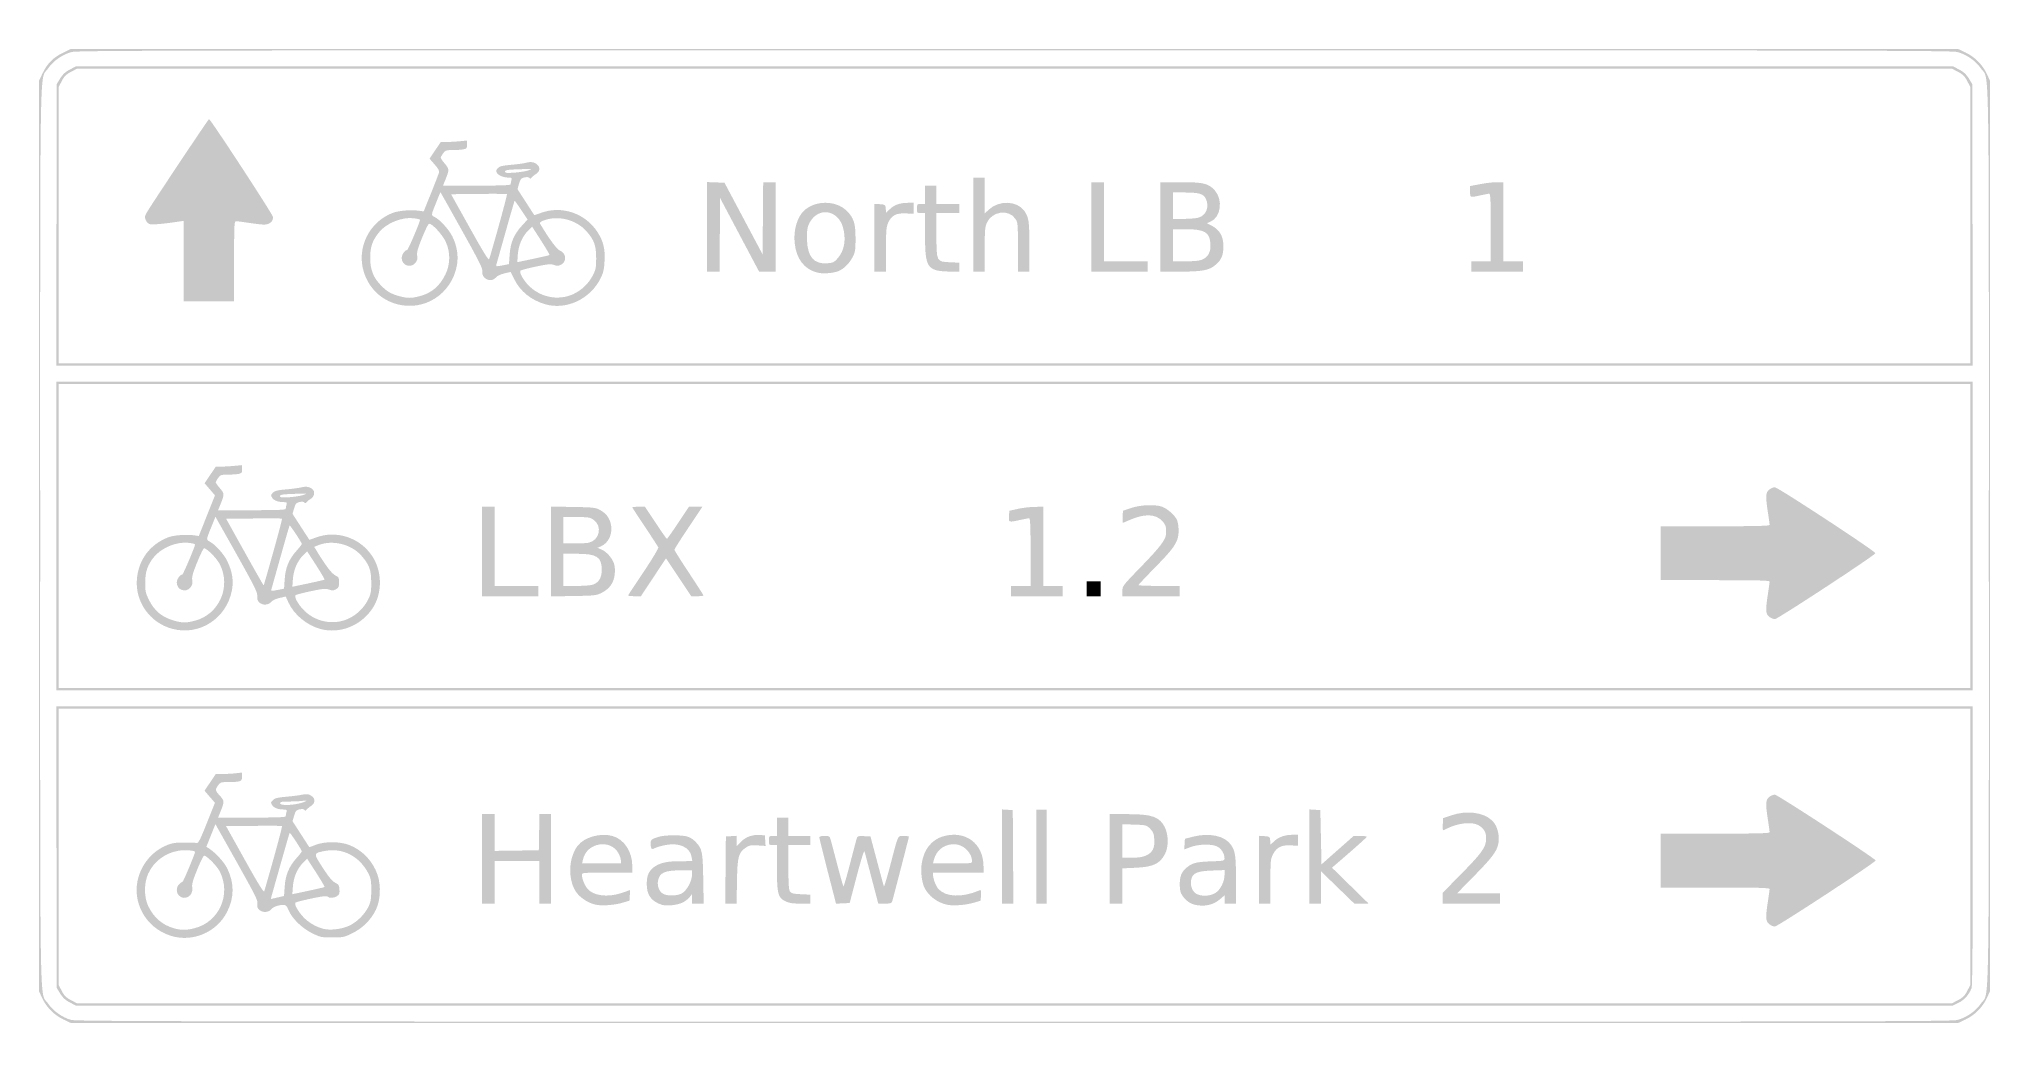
# Model space of a CAD drawing. Header units: inches. Extents: x -0.5 to 0.5, y -0.255 to 0.255.
import ezdxf

# ---------------------------------------------------------------- set-up
doc = ezdxf.new("R2010")
doc.units = ezdxf.units.IN
doc.header["$MEASUREMENT"] = 0

msp = doc.modelspace()

# ---------------------------------------------------------------- hatches: boundary and pattern name
h = msp.add_hatch(color=7)
edge = h.paths.add_edge_path()
edge.add_spline(control_points=[(-0.48748, -0.24797), (-0.49214, -0.24577), (-0.49606, -0.24185), (-0.49827, -0.23719)], knot_values=[0, 0, 0, 0, 1, 1, 1, 1], degree=3, periodic=0)
edge.add_line((-0.49827, -0.23719), (-0.5, -0.23353))
edge.add_line((-0.5, -0.23353), (-0.5, 0))
edge.add_line((-0.5, 0), (-0.5, 0.23353))
edge.add_line((-0.5, 0.23353), (-0.4983, 0.23706))
edge.add_spline(control_points=[(-0.4983, 0.23706), (-0.49583, 0.24222), (-0.49295, 0.24521), (-0.48814, 0.24762)], knot_values=[0, 0, 0, 0, 1, 1, 1, 1], degree=3, periodic=0)
edge.add_line((-0.48814, 0.24762), (-0.48396, 0.24971))
edge.add_line((-0.48396, 0.24971), (-0.00007, 0.24971))
edge.add_line((-0.00007, 0.24971), (0.48382, 0.2497))
edge.add_line((0.48382, 0.2497), (0.48748, 0.24797))
edge.add_spline(control_points=[(0.48748, 0.24797), (0.49214, 0.24577), (0.49606, 0.24185), (0.49827, 0.23719)], knot_values=[0, 0, 0, 0, 1, 1, 1, 1], degree=3, periodic=0)
edge.add_line((0.49827, 0.23719), (0.5, 0.23353))
edge.add_line((0.5, 0.23353), (0.5, 0))
edge.add_line((0.5, 0), (0.5, -0.23353))
edge.add_line((0.5, -0.23353), (0.49827, -0.23719))
edge.add_spline(control_points=[(0.49827, -0.23719), (0.49606, -0.24185), (0.49214, -0.24577), (0.48748, -0.24797)], knot_values=[0, 0, 0, 0, 1, 1, 1, 1], degree=3, periodic=0)
edge.add_line((0.48748, -0.24797), (0.48382, -0.2497))
edge.add_line((0.48382, -0.2497), (0, -0.2497))
edge.add_line((0, -0.2497), (-0.48382, -0.2497))
edge.add_line((-0.48382, -0.2497), (-0.48748, -0.24797))
edge = h.paths.add_edge_path(flags=0)
edge.add_spline(control_points=[(0.48326, -0.24822), (0.48795, -0.24702), (0.49271, -0.24368), (0.49542, -0.2397), (0.49977, -0.23331), (0.49941, -0.2549), (0.49941, 0), (0.49941, 0.2549), (0.49977, 0.23331), (0.49542, 0.2397), (0.49271, 0.24368), (0.48795, 0.24702), (0.48326, 0.24822), (0.48013, 0.24902), (0.42797, 0.24912), (0, 0.24912), (-0.42797, 0.24912), (-0.48013, 0.24902), (-0.48326, 0.24822), (-0.48795, 0.24702), (-0.49271, 0.24368), (-0.49542, 0.2397), (-0.49977, 0.23331), (-0.49941, 0.2549), (-0.49941, 0), (-0.49941, -0.2549), (-0.49977, -0.23331), (-0.49542, -0.2397), (-0.49277, -0.24359), (-0.48798, -0.24701), (-0.48353, -0.24819), (-0.48071, -0.24893), (-0.4182, -0.24905), (-0.00027, -0.24908), (0.42802, -0.24911), (0.48013, -0.24902), (0.48326, -0.24822)], knot_values=[0, 0, 0, 0, 1, 1, 1, 2, 2, 2, 3, 3, 3, 4, 4, 4, 5, 5, 5, 6, 6, 6, 7, 7, 7, 8, 8, 8, 9, 9, 9, 10, 10, 10, 11, 11, 11, 12, 12, 12, 12], degree=3, periodic=0)
h = msp.add_hatch(color=7)
edge = h.paths.add_edge_path()
edge.add_line((-0.49104, 0.15961), (-0.49088, 0.23186))
edge.add_line((-0.49088, 0.23186), (-0.48911, 0.23473))
edge.add_spline(control_points=[(-0.48911, 0.23473), (-0.48782, 0.23681), (-0.48648, 0.23804), (-0.48419, 0.23924)], knot_values=[0, 0, 0, 0, 1, 1, 1, 1], degree=3, periodic=0)
edge.add_line((-0.48419, 0.23924), (-0.48104, 0.24088))
edge.add_line((-0.48104, 0.24088), (0, 0.24088))
edge.add_line((0, 0.24088), (0.48104, 0.24088))
edge.add_line((0.48104, 0.24088), (0.48419, 0.23924))
edge.add_spline(control_points=[(0.48419, 0.23924), (0.48648, 0.23804), (0.48782, 0.23681), (0.48911, 0.23473)], knot_values=[0, 0, 0, 0, 1, 1, 1, 1], degree=3, periodic=0)
edge.add_line((0.48911, 0.23473), (0.49088, 0.23186))
edge.add_line((0.49088, 0.23186), (0.49104, 0.15961))
edge.add_line((0.49104, 0.15961), (0.49119, 0.08735))
edge.add_line((0.49119, 0.08735), (0, 0.08735))
edge.add_line((0, 0.08735), (-0.49119, 0.08735))
edge.add_line((-0.49119, 0.08735), (-0.49104, 0.15961))
edge = h.paths.add_edge_path(flags=0)
edge.add_line((0.49, 0.15934), (0.49, 0.23016))
edge.add_line((0.49, 0.23016), (0.48836, 0.23329))
edge.add_spline(control_points=[(0.48836, 0.23329), (0.48704, 0.23583), (0.48613, 0.23674), (0.48359, 0.23807)], knot_values=[0, 0, 0, 0, 1, 1, 1, 1], degree=3, periodic=0)
edge.add_line((0.48359, 0.23807), (0.48045, 0.23971))
edge.add_line((0.48045, 0.23971), (0, 0.23971))
edge.add_line((0, 0.23971), (-0.48045, 0.23971))
edge.add_line((-0.48045, 0.23971), (-0.48359, 0.23807))
edge.add_spline(control_points=[(-0.48359, 0.23807), (-0.48613, 0.23674), (-0.48704, 0.23583), (-0.48836, 0.23329)], knot_values=[0, 0, 0, 0, 1, 1, 1, 1], degree=3, periodic=0)
edge.add_line((-0.48836, 0.23329), (-0.49, 0.23016))
edge.add_line((-0.49, 0.23016), (-0.49, 0.15934))
edge.add_line((-0.49, 0.15934), (-0.49, 0.08853))
edge.add_line((-0.49, 0.08853), (0, 0.08853))
edge.add_line((0, 0.08853), (0.49, 0.08853))
edge.add_line((0.49, 0.08853), (0.49, 0.15934))
h = msp.add_hatch(color=7)
edge = h.paths.add_edge_path()
edge.add_line((-0.42588, 0.14096), (-0.42588, 0.16162))
edge.add_line((-0.42588, 0.16162), (-0.42809, 0.16129))
edge.add_spline(control_points=[(-0.42809, 0.16129), (-0.43583, 0.16013), (-0.44177, 0.15958), (-0.44306, 0.1599), (-0.44397, 0.16013), (-0.44484, 0.16097), (-0.44529, 0.16204), (-0.44592, 0.16358), (-0.44585, 0.16407), (-0.44471, 0.16602), (-0.44204, 0.17055), (-0.41322, 0.21381), (-0.41286, 0.21382), (-0.41211, 0.21383), (-0.38037, 0.16526), (-0.38013, 0.16373), (-0.37978, 0.1615), (-0.38176, 0.1597), (-0.38456, 0.15972), (-0.38577, 0.15972), (-0.38928, 0.16011), (-0.39235, 0.16059), (-0.39543, 0.16106), (-0.3984, 0.16145), (-0.39897, 0.16146), (-0.39993, 0.16147), (-0.4, 0.1601), (-0.4, 0.14088)], knot_values=[0, 0, 0, 0, 1, 1, 1, 2, 2, 2, 3, 3, 3, 4, 4, 4, 5, 5, 5, 6, 6, 6, 7, 7, 7, 8, 8, 8, 9, 9, 9, 9], degree=3, periodic=0)
edge.add_line((-0.4, 0.14088), (-0.4, 0.12029))
edge.add_line((-0.4, 0.12029), (-0.41294, 0.12029))
edge.add_line((-0.41294, 0.12029), (-0.42588, 0.12029))
edge.add_line((-0.42588, 0.12029), (-0.42588, 0.14096))
h = msp.add_hatch(color=7)
edge = h.paths.add_edge_path()
edge.add_spline(control_points=[(-0.31646, 0.11888), (-0.32474, 0.12111), (-0.33098, 0.12717), (-0.33354, 0.13548), (-0.33732, 0.1477), (-0.33082, 0.16103), (-0.31882, 0.16567), (-0.31559, 0.16692), (-0.30919, 0.16742), (-0.3048, 0.16677)], knot_values=[0, 0, 0, 0, 1, 1, 1, 2, 2, 2, 3, 3, 3, 3], degree=3, periodic=0)
edge.add_line((-0.3048, 0.16677), (-0.30283, 0.16647))
edge.add_line((-0.30283, 0.16647), (-0.29904, 0.17588))
edge.add_spline(control_points=[(-0.29904, 0.17588), (-0.29696, 0.18106), (-0.29513, 0.18582), (-0.29496, 0.18647), (-0.29475, 0.18729), (-0.29545, 0.18855), (-0.29725, 0.19058)], knot_values=[0, 0, 0, 0, 1, 1, 1, 2, 2, 2, 2], degree=3, periodic=0)
edge.add_line((-0.29725, 0.19058), (-0.29984, 0.19352))
edge.add_line((-0.29984, 0.19352), (-0.29696, 0.19779))
edge.add_line((-0.29696, 0.19779), (-0.29408, 0.20206))
edge.add_line((-0.29408, 0.20206), (-0.29131, 0.20206))
edge.add_spline(control_points=[(-0.29131, 0.20206), (-0.28978, 0.20207), (-0.28674, 0.20224), (-0.28456, 0.20244)], knot_values=[0, 0, 0, 0, 1, 1, 1, 1], degree=3, periodic=0)
edge.add_line((-0.28456, 0.20244), (-0.28059, 0.20282))
edge.add_line((-0.28059, 0.20282), (-0.28059, 0.20075))
edge.add_spline(control_points=[(-0.28059, 0.20075), (-0.28059, 0.1989), (-0.28079, 0.19864), (-0.28243, 0.19831), (-0.28344, 0.19811), (-0.28593, 0.19794), (-0.28797, 0.19794), (-0.2914, 0.19794), (-0.29178, 0.19781), (-0.2929, 0.19623), (-0.29357, 0.19529), (-0.29412, 0.19428), (-0.29412, 0.19399), (-0.29412, 0.19369), (-0.29316, 0.19233), (-0.29199, 0.19097), (-0.28966, 0.18823), (-0.28964, 0.18783), (-0.29167, 0.18279)], knot_values=[0, 0, 0, 0, 1, 1, 1, 2, 2, 2, 3, 3, 3, 4, 4, 4, 5, 5, 5, 6, 6, 6, 6], degree=3, periodic=0)
edge.add_line((-0.29167, 0.18279), (-0.29292, 0.17971))
edge.add_line((-0.29292, 0.17971), (-0.27558, 0.17971))
edge.add_spline(control_points=[(-0.27558, 0.17971), (-0.2621, 0.17971), (-0.25823, 0.17987), (-0.25823, 0.18044), (-0.25822, 0.18085), (-0.25806, 0.18177), (-0.25786, 0.1825), (-0.25756, 0.18365), (-0.25773, 0.18382), (-0.25926, 0.18382), (-0.26184, 0.18382), (-0.26465, 0.18496), (-0.26537, 0.18631), (-0.26588, 0.18726), (-0.26576, 0.18773), (-0.2648, 0.1887), (-0.26386, 0.18964), (-0.26245, 0.18999), (-0.25812, 0.19036), (-0.25511, 0.19062), (-0.25159, 0.1911), (-0.25029, 0.19143), (-0.24771, 0.19208), (-0.24613, 0.19181), (-0.24456, 0.19043), (-0.24301, 0.18907), (-0.24327, 0.18696), (-0.24515, 0.18576), (-0.24604, 0.18519), (-0.24709, 0.18432), (-0.24749, 0.18383), (-0.24802, 0.18318), (-0.24833, 0.18312), (-0.24867, 0.18363), (-0.24897, 0.18408), (-0.24983, 0.18418), (-0.25112, 0.18391), (-0.25289, 0.18355), (-0.25321, 0.18318), (-0.25394, 0.1807)], knot_values=[0, 0, 0, 0, 1, 1, 1, 2, 2, 2, 3, 3, 3, 4, 4, 4, 5, 5, 5, 6, 6, 6, 7, 7, 7, 8, 8, 8, 9, 9, 9, 10, 10, 10, 11, 11, 11, 12, 12, 12, 13, 13, 13, 13], degree=3, periodic=0)
edge.add_line((-0.25394, 0.1807), (-0.25475, 0.1779))
edge.add_line((-0.25475, 0.1779), (-0.2505, 0.1713))
edge.add_spline(control_points=[(-0.2505, 0.1713), (-0.24816, 0.16767), (-0.24621, 0.16465), (-0.24617, 0.16457), (-0.24614, 0.1645), (-0.24469, 0.16498), (-0.24297, 0.16563), (-0.23218, 0.16973), (-0.21983, 0.16555), (-0.21363, 0.15569), (-0.21073, 0.15109), (-0.20983, 0.14737), (-0.21012, 0.14126), (-0.21032, 0.13694), (-0.21069, 0.13522), (-0.21199, 0.1325), (-0.21723, 0.12157), (-0.2297, 0.11565), (-0.24063, 0.11889), (-0.24785, 0.12103), (-0.25334, 0.12549), (-0.2564, 0.1317)], knot_values=[0, 0, 0, 0, 1, 1, 1, 2, 2, 2, 3, 3, 3, 4, 4, 4, 5, 5, 5, 6, 6, 6, 7, 7, 7, 7], degree=3, periodic=0)
edge.add_line((-0.2564, 0.1317), (-0.25823, 0.13543))
edge.add_line((-0.25823, 0.13543), (-0.26148, 0.13468))
edge.add_spline(control_points=[(-0.26148, 0.13468), (-0.26348, 0.13421), (-0.26514, 0.13341), (-0.2658, 0.1326), (-0.26825, 0.12957), (-0.27336, 0.13191), (-0.27278, 0.1358), (-0.27258, 0.13719), (-0.27438, 0.14084), (-0.28191, 0.15435), (-0.28707, 0.16361), (-0.29196, 0.17234), (-0.29278, 0.17377)], knot_values=[0, 0, 0, 0, 1, 1, 1, 2, 2, 2, 3, 3, 3, 4, 4, 4, 4], degree=3, periodic=0)
edge.add_line((-0.29278, 0.17377), (-0.29427, 0.17636))
edge.add_line((-0.29427, 0.17636), (-0.29624, 0.17149))
edge.add_spline(control_points=[(-0.29624, 0.17149), (-0.29915, 0.16428), (-0.29911, 0.16459), (-0.29718, 0.16359), (-0.29443, 0.16217), (-0.29002, 0.15733), (-0.2882, 0.15375), (-0.28576, 0.14892), (-0.28491, 0.14362), (-0.28581, 0.13875), (-0.2885, 0.12415), (-0.30244, 0.11512), (-0.31646, 0.11888)], knot_values=[0, 0, 0, 0, 1, 1, 1, 2, 2, 2, 3, 3, 3, 4, 4, 4, 4], degree=3, periodic=0)
edge = h.paths.add_edge_path(flags=0)
edge.add_spline(control_points=[(-0.30498, 0.12297), (-0.29876, 0.12458), (-0.29457, 0.12814), (-0.29162, 0.13431), (-0.28915, 0.13948), (-0.2891, 0.14549), (-0.29147, 0.15077), (-0.29315, 0.15452), (-0.29877, 0.1606), (-0.30014, 0.16015), (-0.30052, 0.16002), (-0.30211, 0.15676), (-0.30367, 0.1529), (-0.30591, 0.14736), (-0.30644, 0.14544), (-0.30617, 0.1438), (-0.3059, 0.1422), (-0.30611, 0.14134), (-0.30707, 0.14012), (-0.30945, 0.13709), (-0.31412, 0.13876), (-0.31412, 0.14265), (-0.31412, 0.14431), (-0.3124, 0.14676), (-0.31124, 0.14676), (-0.31078, 0.14676), (-0.3047, 0.1611), (-0.3047, 0.16216), (-0.3047, 0.16238), (-0.30612, 0.16274), (-0.30785, 0.16296), (-0.31405, 0.16373), (-0.32201, 0.16047), (-0.32589, 0.15557), (-0.32914, 0.15147), (-0.33025, 0.14819), (-0.33026, 0.14265), (-0.33027, 0.13656), (-0.3286, 0.13239), (-0.32452, 0.12831), (-0.32148, 0.12528), (-0.31948, 0.12414), (-0.31516, 0.12297), (-0.31109, 0.12187), (-0.3092, 0.12187), (-0.30498, 0.12297)], knot_values=[0, 0, 0, 0, 1, 1, 1, 2, 2, 2, 3, 3, 3, 4, 4, 4, 5, 5, 5, 6, 6, 6, 7, 7, 7, 8, 8, 8, 9, 9, 9, 10, 10, 10, 11, 11, 11, 12, 12, 12, 13, 13, 13, 14, 14, 14, 15, 15, 15, 15], degree=3, periodic=0)
edge = h.paths.add_edge_path(flags=0)
edge.add_spline(control_points=[(-0.22616, 0.12405), (-0.22193, 0.12599), (-0.21822, 0.12954), (-0.21614, 0.13365), (-0.21459, 0.13672), (-0.21441, 0.13762), (-0.21442, 0.14265), (-0.21443, 0.14902), (-0.21546, 0.15184), (-0.21941, 0.15632), (-0.22472, 0.16236), (-0.23435, 0.16469), (-0.24166, 0.1617), (-0.24298, 0.16117), (-0.24347, 0.16066), (-0.24317, 0.16016), (-0.23853, 0.15235), (-0.23455, 0.14696), (-0.23298, 0.14637), (-0.22961, 0.1451), (-0.22941, 0.14048), (-0.23266, 0.139), (-0.23382, 0.13848), (-0.23463, 0.13848), (-0.23611, 0.13902), (-0.23776, 0.13961), (-0.23918, 0.13948), (-0.24535, 0.13817), (-0.24936, 0.13732), (-0.2529, 0.1364), (-0.2532, 0.13611), (-0.25398, 0.13539), (-0.25226, 0.13203), (-0.24963, 0.12911), (-0.24364, 0.12248), (-0.23409, 0.12042), (-0.22616, 0.12405)], knot_values=[0, 0, 0, 0, 1, 1, 1, 2, 2, 2, 3, 3, 3, 4, 4, 4, 5, 5, 5, 6, 6, 6, 7, 7, 7, 8, 8, 8, 9, 9, 9, 10, 10, 10, 11, 11, 11, 12, 12, 12, 12], degree=3, periodic=0)
edge = h.paths.add_edge_path(flags=0)
edge.add_spline(control_points=[(-0.25877, 0.14443), (-0.25835, 0.15049), (-0.2565, 0.15479), (-0.25239, 0.15926)], knot_values=[0, 0, 0, 0, 1, 1, 1, 1], degree=3, periodic=0)
edge.add_line((-0.25239, 0.15926), (-0.24957, 0.16231))
edge.add_line((-0.24957, 0.16231), (-0.25282, 0.16719))
edge.add_spline(control_points=[(-0.25282, 0.16719), (-0.25461, 0.16988), (-0.25614, 0.17199), (-0.25624, 0.1719), (-0.25633, 0.17181), (-0.25842, 0.16459), (-0.26088, 0.15586), (-0.26333, 0.14714), (-0.26547, 0.13957), (-0.26563, 0.13905), (-0.26588, 0.1382), (-0.26556, 0.13817), (-0.26251, 0.13878)], knot_values=[0, 0, 0, 0, 1, 1, 1, 2, 2, 2, 3, 3, 3, 4, 4, 4, 4], degree=3, periodic=0)
edge.add_line((-0.26251, 0.13878), (-0.25912, 0.13946))
edge.add_line((-0.25912, 0.13946), (-0.25877, 0.14443))
edge = h.paths.add_edge_path(flags=0)
edge.add_spline(control_points=[(-0.23833, 0.14412), (-0.2382, 0.14425), (-0.24014, 0.14757), (-0.24265, 0.15148)], knot_values=[0, 0, 0, 0, 1, 1, 1, 1], degree=3, periodic=0)
edge.add_line((-0.24265, 0.15148), (-0.24722, 0.1586))
edge.add_line((-0.24722, 0.1586), (-0.24922, 0.15666))
edge.add_spline(control_points=[(-0.24922, 0.15666), (-0.25223, 0.15375), (-0.25423, 0.14919), (-0.25457, 0.14446)], knot_values=[0, 0, 0, 0, 1, 1, 1, 1], degree=3, periodic=0)
edge.add_line((-0.25457, 0.14446), (-0.25485, 0.14043))
edge.add_line((-0.25485, 0.14043), (-0.24672, 0.14215))
edge.add_spline(control_points=[(-0.24672, 0.14215), (-0.24224, 0.1431), (-0.23847, 0.14398), (-0.23833, 0.14412)], knot_values=[0, 0, 0, 0, 1, 1, 1, 1], degree=3, periodic=0)
edge = h.paths.add_edge_path(flags=0)
edge.add_spline(control_points=[(-0.26437, 0.15902), (-0.26191, 0.16786), (-0.26001, 0.17521), (-0.26015, 0.17535), (-0.2603, 0.17549), (-0.2668, 0.17554), (-0.27461, 0.17545)], knot_values=[0, 0, 0, 0, 1, 1, 1, 2, 2, 2, 2], degree=3, periodic=0)
edge.add_line((-0.27461, 0.17545), (-0.2888, 0.17529))
edge.add_line((-0.2888, 0.17529), (-0.27925, 0.15814))
edge.add_spline(control_points=[(-0.27925, 0.15814), (-0.27239, 0.14581), (-0.26959, 0.14126), (-0.26928, 0.14196), (-0.26904, 0.1425), (-0.26684, 0.15017), (-0.26437, 0.15902)], knot_values=[0, 0, 0, 0, 1, 1, 1, 2, 2, 2, 2], degree=3, periodic=0)
edge = h.paths.add_edge_path(flags=0)
edge.add_spline(control_points=[(-0.2498, 0.18734), (-0.24855, 0.18772), (-0.24763, 0.18809), (-0.24774, 0.18817), (-0.24785, 0.18825), (-0.25092, 0.18821), (-0.25456, 0.18807), (-0.25997, 0.18786), (-0.26118, 0.18765), (-0.26118, 0.18692), (-0.26118, 0.18617), (-0.26044, 0.18608), (-0.25662, 0.18634), (-0.25411, 0.18652), (-0.25104, 0.18697), (-0.2498, 0.18734)], knot_values=[0, 0, 0, 0, 1, 1, 1, 2, 2, 2, 3, 3, 3, 4, 4, 4, 5, 5, 5, 5], degree=3, periodic=0)
for points in [[(-0.15765, 0.15855), (-0.15765, 0.18152), (-0.15314, 0.18135), (-0.14864, 0.18118), (-0.13888, 0.1628), (-0.12912, 0.14442), (-0.12896, 0.16294), (-0.12881, 0.18147), (-0.12558, 0.18147), (-0.12235, 0.18147), (-0.12235, 0.15853), (-0.12235, 0.13559), (-0.12663, 0.13559), (-0.13091, 0.13559), (-0.1409, 0.15444), (-0.15088, 0.1733), (-0.15104, 0.15444), (-0.15119, 0.13559), (-0.15442, 0.13559), (-0.15765, 0.13559), (-0.15765, 0.15855)], [(0.03941, 0.15853), (0.03941, 0.18147), (0.04265, 0.18147), (0.04588, 0.18147), (0.04588, 0.16118), (0.04588, 0.14088), (0.05706, 0.14088), (0.06824, 0.14088), (0.06824, 0.13824), (0.06824, 0.13559), (0.05382, 0.13559), (0.03941, 0.13559), (0.03941, 0.15853)], [(-0.27294, -0.00794), (-0.27294, 0.015), (-0.26971, 0.015), (-0.26647, 0.015), (-0.26647, -0.00529), (-0.26647, -0.02559), (-0.25529, -0.02559), (-0.24412, -0.02559), (-0.24412, -0.02824), (-0.24412, -0.03088), (-0.25853, -0.03088), (-0.27294, -0.03088), (-0.27294, -0.00794)], [(0.03706, -0.02706), (0.03706, -0.02324), (0.04059, -0.02324), (0.04412, -0.02324), (0.04412, -0.02706), (0.04412, -0.03088), (0.04059, -0.03088), (0.03706, -0.03088), (0.03706, -0.02706)], [(-0.27294, -0.16559), (-0.27294, -0.14265), (-0.26971, -0.14265), (-0.26647, -0.14265), (-0.26647, -0.15207), (-0.26647, -0.1615), (-0.25515, -0.16134), (-0.24382, -0.16118), (-0.24366, -0.15191), (-0.2435, -0.14265), (-0.24057, -0.14265), (-0.23765, -0.14265), (-0.23765, -0.16559), (-0.23765, -0.18853), (-0.24059, -0.18853), (-0.24353, -0.18853), (-0.24353, -0.17765), (-0.24353, -0.16676), (-0.255, -0.16676), (-0.26647, -0.16676), (-0.26647, -0.17765), (-0.26647, -0.18853), (-0.26971, -0.18853), (-0.27294, -0.18853), (-0.27294, -0.16559)], [(-0.00647, -0.16438), (-0.00647, -0.14023), (-0.00368, -0.14041), (-0.00088, -0.14059), (-0.00073, -0.16456), (-0.00058, -0.18853), (-0.00352, -0.18853), (-0.00647, -0.18853), (-0.00647, -0.16438)], [(0.01118, -0.16441), (0.01118, -0.14029), (0.01382, -0.14029), (0.01647, -0.14029), (0.01647, -0.16441), (0.01647, -0.18853), (0.01382, -0.18853), (0.01118, -0.18853), (0.01118, -0.16441)]]:
    msp.add_hatch(color=7).paths.add_polyline_path(points)
h = msp.add_hatch(color=7)
edge = h.paths.add_edge_path()
edge.add_line((-0.02118, 0.15971), (-0.02118, 0.18382))
edge.add_line((-0.02118, 0.18382), (-0.01824, 0.18382))
edge.add_line((-0.01824, 0.18382), (-0.01529, 0.18382))
edge.add_line((-0.01529, 0.18382), (-0.01529, 0.17459))
edge.add_line((-0.01529, 0.17459), (-0.01529, 0.16536))
edge.add_line((-0.01529, 0.16536), (-0.01338, 0.16721))
edge.add_spline(control_points=[(-0.01338, 0.16721), (-0.00804, 0.17238), (0.00145, 0.17205), (0.00516, 0.16657), (0.00736, 0.16332), (0.00765, 0.16118), (0.00765, 0.14809)], knot_values=[0, 0, 0, 0, 1, 1, 1, 2, 2, 2, 2], degree=3, periodic=0)
edge.add_line((0.00765, 0.14809), (0.00765, 0.13559))
edge.add_line((0.00765, 0.13559), (0.00471, 0.13559))
edge.add_line((0.00471, 0.13559), (0.00176, 0.13559))
edge.add_line((0.00176, 0.13559), (0.00176, 0.14815))
edge.add_spline(control_points=[(0.00176, 0.14815), (0.00176, 0.16026), (0.00172, 0.16078), (0.00042, 0.16271), (-0.00298, 0.16776), (-0.01148, 0.16658), (-0.01415, 0.16069), (-0.01512, 0.15856), (-0.01527, 0.15675), (-0.01528, 0.14691)], knot_values=[0, 0, 0, 0, 1, 1, 1, 2, 2, 2, 3, 3, 3, 3], degree=3, periodic=0)
edge.add_line((-0.01528, 0.14691), (-0.01529, 0.13559))
edge.add_line((-0.01529, 0.13559), (-0.01824, 0.13559))
edge.add_line((-0.01824, 0.13559), (-0.02118, 0.13559))
edge.add_line((-0.02118, 0.13559), (-0.02118, 0.15971))
h = msp.add_hatch(color=7)
edge = h.paths.add_edge_path()
edge.add_line((0.07471, 0.15853), (0.07471, 0.18147))
edge.add_line((0.07471, 0.18147), (0.0849, 0.18147))
edge.add_spline(control_points=[(0.0849, 0.18147), (0.09684, 0.18147), (0.0994, 0.18087), (0.10259, 0.17734), (0.10702, 0.17244), (0.1058, 0.16345), (0.1004, 0.16118)], knot_values=[0, 0, 0, 0, 1, 1, 1, 2, 2, 2, 2], degree=3, periodic=0)
edge.add_line((0.1004, 0.16118), (0.09862, 0.16043))
edge.add_line((0.09862, 0.16043), (0.10063, 0.15941))
edge.add_spline(control_points=[(0.10063, 0.15941), (0.10516, 0.15711), (0.10706, 0.1539), (0.10706, 0.14853), (0.10706, 0.14411), (0.10609, 0.1417), (0.10333, 0.13928), (0.0999, 0.13627), (0.09651, 0.13559), (0.08489, 0.13559)], knot_values=[0, 0, 0, 0, 1, 1, 1, 2, 2, 2, 3, 3, 3, 3], degree=3, periodic=0)
edge.add_line((0.08489, 0.13559), (0.07471, 0.13559))
edge.add_line((0.07471, 0.13559), (0.07471, 0.15853))
edge = h.paths.add_edge_path(flags=0)
edge.add_spline(control_points=[(0.09618, 0.14173), (0.09927, 0.14302), (0.1007, 0.14575), (0.10044, 0.14983), (0.10005, 0.15581), (0.09744, 0.15735), (0.08767, 0.15735)], knot_values=[0, 0, 0, 0, 1, 1, 1, 2, 2, 2, 2], degree=3, periodic=0)
edge.add_line((0.08767, 0.15735), (0.08118, 0.15735))
edge.add_line((0.08118, 0.15735), (0.08118, 0.14912))
edge.add_line((0.08118, 0.14912), (0.08118, 0.14088))
edge.add_line((0.08118, 0.14088), (0.08767, 0.14088))
edge.add_spline(control_points=[(0.08767, 0.14088), (0.09198, 0.14088), (0.09483, 0.14117), (0.09618, 0.14173)], knot_values=[0, 0, 0, 0, 1, 1, 1, 1], degree=3, periodic=0)
edge = h.paths.add_edge_path(flags=0)
edge.add_spline(control_points=[(0.09424, 0.16326), (0.09835, 0.1644), (0.1001, 0.16907), (0.09796, 0.1732), (0.09676, 0.17551), (0.09437, 0.17618), (0.08727, 0.17618)], knot_values=[0, 0, 0, 0, 1, 1, 1, 2, 2, 2, 2], degree=3, periodic=0)
edge.add_line((0.08727, 0.17618), (0.08118, 0.17618))
edge.add_line((0.08118, 0.17618), (0.08118, 0.16941))
edge.add_line((0.08118, 0.16941), (0.08118, 0.16265))
edge.add_line((0.08118, 0.16265), (0.08662, 0.16265))
edge.add_spline(control_points=[(0.08662, 0.16265), (0.08961, 0.16265), (0.09304, 0.16293), (0.09424, 0.16326)], knot_values=[0, 0, 0, 0, 1, 1, 1, 1], degree=3, periodic=0)
h = msp.add_hatch(color=7)
edge = h.paths.add_edge_path()
edge.add_line((0.23412, 0.13824), (0.23412, 0.14088))
edge.add_line((0.23412, 0.14088), (0.23912, 0.14088))
edge.add_line((0.23912, 0.14088), (0.24412, 0.14088))
edge.add_line((0.24412, 0.14088), (0.24412, 0.15824))
edge.add_spline(control_points=[(0.24412, 0.15824), (0.24412, 0.17174), (0.24395, 0.17558), (0.24338, 0.17557), (0.24298, 0.17556), (0.24093, 0.17517), (0.23882, 0.17471), (0.23336, 0.17351), (0.23353, 0.17344), (0.23353, 0.17665)], knot_values=[0, 0, 0, 0, 1, 1, 1, 2, 2, 2, 3, 3, 3, 3], degree=3, periodic=0)
edge.add_line((0.23353, 0.17665), (0.23353, 0.17948))
edge.add_line((0.23353, 0.17948), (0.23873, 0.18047))
edge.add_spline(control_points=[(0.23873, 0.18047), (0.24159, 0.18102), (0.24542, 0.18147), (0.24726, 0.18147)], knot_values=[0, 0, 0, 0, 1, 1, 1, 1], degree=3, periodic=0)
edge.add_line((0.24726, 0.18147), (0.25059, 0.18147))
edge.add_line((0.25059, 0.18147), (0.25059, 0.16118))
edge.add_line((0.25059, 0.16118), (0.25059, 0.14088))
edge.add_line((0.25059, 0.14088), (0.25559, 0.14088))
edge.add_line((0.25559, 0.14088), (0.26059, 0.14088))
edge.add_line((0.26059, 0.14088), (0.26059, 0.13824))
edge.add_line((0.26059, 0.13824), (0.26059, 0.13559))
edge.add_line((0.26059, 0.13559), (0.24735, 0.13559))
edge.add_line((0.24735, 0.13559), (0.23412, 0.13559))
edge.add_line((0.23412, 0.13559), (0.23412, 0.13824))
h = msp.add_hatch(color=7)
edge = h.paths.add_edge_path()
edge.add_spline(control_points=[(-0.10082, 0.13504), (-0.10777, 0.13675), (-0.11183, 0.142), (-0.11269, 0.15038), (-0.11335, 0.15686), (-0.1114, 0.16351), (-0.10785, 0.16688), (-0.10221, 0.17222), (-0.09162, 0.17223), (-0.08615, 0.16692), (-0.08239, 0.16327), (-0.08147, 0.16044), (-0.08148, 0.15265), (-0.08149, 0.14646), (-0.08163, 0.14562), (-0.08307, 0.14287), (-0.08476, 0.13965), (-0.08744, 0.13704), (-0.09029, 0.13585), (-0.09282, 0.1348), (-0.09815, 0.13439), (-0.10082, 0.13504)], knot_values=[0, 0, 0, 0, 1, 1, 1, 2, 2, 2, 3, 3, 3, 4, 4, 4, 5, 5, 5, 6, 6, 6, 7, 7, 7, 7], degree=3, periodic=0)
edge = h.paths.add_edge_path(flags=0)
edge.add_spline(control_points=[(-0.09052, 0.14257), (-0.08713, 0.1464), (-0.08618, 0.15242), (-0.088, 0.15856), (-0.09029, 0.16625), (-0.09849, 0.16859), (-0.10344, 0.16296), (-0.10596, 0.16008), (-0.10665, 0.1574), (-0.10636, 0.15151), (-0.10596, 0.14309), (-0.10279, 0.13944), (-0.09622, 0.13987), (-0.09297, 0.14007), (-0.09257, 0.14026), (-0.09052, 0.14257)], knot_values=[0, 0, 0, 0, 1, 1, 1, 2, 2, 2, 3, 3, 3, 4, 4, 4, 5, 5, 5, 5], degree=3, periodic=0)
h = msp.add_hatch(color=7)
edge = h.paths.add_edge_path()
edge.add_line((-0.07176, 0.15297), (-0.07176, 0.17036))
edge.add_line((-0.07176, 0.17036), (-0.06897, 0.17018))
edge.add_spline(control_points=[(-0.06897, 0.17018), (-0.06623, 0.17), (-0.06617, 0.16996), (-0.066, 0.1679)], knot_values=[0, 0, 0, 0, 1, 1, 1, 1], degree=3, periodic=0)
edge.add_line((-0.066, 0.1679), (-0.06582, 0.1658))
edge.add_line((-0.06582, 0.1658), (-0.06378, 0.16773))
edge.add_spline(control_points=[(-0.06378, 0.16773), (-0.06146, 0.16991), (-0.05865, 0.17087), (-0.05456, 0.17088)], knot_values=[0, 0, 0, 0, 1, 1, 1, 1], degree=3, periodic=0)
edge.add_line((-0.05456, 0.17088), (-0.05176, 0.17088))
edge.add_line((-0.05176, 0.17088), (-0.05176, 0.16807))
edge.add_line((-0.05176, 0.16807), (-0.05176, 0.16526))
edge.add_line((-0.05176, 0.16526), (-0.05574, 0.16545))
edge.add_spline(control_points=[(-0.05574, 0.16545), (-0.06064, 0.1657), (-0.06304, 0.16443), (-0.06473, 0.16072), (-0.06571, 0.15855), (-0.06586, 0.1568), (-0.06587, 0.14691)], knot_values=[0, 0, 0, 0, 1, 1, 1, 2, 2, 2, 2], degree=3, periodic=0)
edge.add_line((-0.06587, 0.14691), (-0.06588, 0.13559))
edge.add_line((-0.06588, 0.13559), (-0.06882, 0.13559))
edge.add_line((-0.06882, 0.13559), (-0.07176, 0.13559))
edge.add_line((-0.07176, 0.13559), (-0.07176, 0.15297))
h = msp.add_hatch(color=7)
edge = h.paths.add_edge_path()
edge.add_spline(control_points=[(-0.04052, 0.1364), (-0.04506, 0.13804), (-0.04587, 0.14086), (-0.04588, 0.15485)], knot_values=[0, 0, 0, 0, 1, 1, 1, 1], degree=3, periodic=0)
edge.add_line((-0.04588, 0.15485), (-0.04588, 0.16559))
edge.add_line((-0.04588, 0.16559), (-0.04794, 0.16559))
edge.add_spline(control_points=[(-0.04794, 0.16559), (-0.04995, 0.16559), (-0.05, 0.16564), (-0.05, 0.16794), (-0.05, 0.17024), (-0.04995, 0.17029), (-0.04794, 0.17029)], knot_values=[0, 0, 0, 0, 1, 1, 1, 2, 2, 2, 2], degree=3, periodic=0)
edge.add_line((-0.04794, 0.17029), (-0.04588, 0.17029))
edge.add_line((-0.04588, 0.17029), (-0.04588, 0.175))
edge.add_line((-0.04588, 0.175), (-0.04588, 0.17971))
edge.add_line((-0.04588, 0.17971), (-0.04294, 0.17971))
edge.add_line((-0.04294, 0.17971), (-0.04, 0.17971))
edge.add_line((-0.04, 0.17971), (-0.04, 0.175))
edge.add_line((-0.04, 0.175), (-0.04, 0.17029))
edge.add_line((-0.04, 0.17029), (-0.03412, 0.17029))
edge.add_line((-0.03412, 0.17029), (-0.02824, 0.17029))
edge.add_line((-0.02824, 0.17029), (-0.02824, 0.16794))
edge.add_line((-0.02824, 0.16794), (-0.02824, 0.16559))
edge.add_line((-0.02824, 0.16559), (-0.03412, 0.16559))
edge.add_line((-0.03412, 0.16559), (-0.04, 0.16559))
edge.add_line((-0.04, 0.16559), (-0.04, 0.15448))
edge.add_spline(control_points=[(-0.04, 0.15448), (-0.04, 0.14058), (-0.04006, 0.14071), (-0.033, 0.14039)], knot_values=[0, 0, 0, 0, 1, 1, 1, 1], degree=3, periodic=0)
edge.add_line((-0.033, 0.14039), (-0.02824, 0.14017))
edge.add_line((-0.02824, 0.14017), (-0.02824, 0.13788))
edge.add_line((-0.02824, 0.13788), (-0.02824, 0.13559))
edge.add_line((-0.02824, 0.13559), (-0.03338, 0.13563))
edge.add_spline(control_points=[(-0.03338, 0.13563), (-0.03621, 0.13566), (-0.03942, 0.136), (-0.04052, 0.1364)], knot_values=[0, 0, 0, 0, 1, 1, 1, 1], degree=3, periodic=0)
h = msp.add_hatch(color=7)
h.paths.add_polyline_path([(-0.49118, 0), (-0.49118, 0.07912), (0, 0.07912), (0.49118, 0.07912), (0.49118, 0), (0.49118, -0.07912), (0, -0.07912), (-0.49118, -0.07912), (-0.49118, 0)])
h.paths.add_polyline_path([(0.49, 0), (0.49, 0.07794), (0, 0.07794), (-0.49, 0.07794), (-0.49, 0), (-0.49, -0.07794), (0, -0.07794), (0.49, -0.07794), (0.49, 0)], flags=0)
h = msp.add_hatch(color=7)
edge = h.paths.add_edge_path()
edge.add_spline(control_points=[(-0.43175, -0.04759), (-0.44302, -0.04456), (-0.45066, -0.03395), (-0.44985, -0.02245), (-0.44915, -0.01239), (-0.44325, -0.00436), (-0.43388, -0.00071), (-0.43089, 0.00046), (-0.42436, 0.00093), (-0.42008, 0.00029)], knot_values=[0, 0, 0, 0, 1, 1, 1, 2, 2, 2, 3, 3, 3, 3], degree=3, periodic=0)
edge.add_line((-0.42008, 0.00029), (-0.4181, 0))
edge.add_line((-0.4181, 0), (-0.41396, 0.01042))
edge.add_line((-0.41396, 0.01042), (-0.40981, 0.02084))
edge.add_line((-0.40981, 0.02084), (-0.41247, 0.02394))
edge.add_line((-0.41247, 0.02394), (-0.41514, 0.02705))
edge.add_line((-0.41514, 0.02705), (-0.41226, 0.03132))
edge.add_line((-0.41226, 0.03132), (-0.40938, 0.03559))
edge.add_line((-0.40938, 0.03559), (-0.4066, 0.03559))
edge.add_spline(control_points=[(-0.4066, 0.03559), (-0.40507, 0.03559), (-0.40204, 0.03577), (-0.39985, 0.03597)], knot_values=[0, 0, 0, 0, 1, 1, 1, 1], degree=3, periodic=0)
edge.add_line((-0.39985, 0.03597), (-0.39588, 0.03635))
edge.add_line((-0.39588, 0.03635), (-0.39588, 0.03428))
edge.add_spline(control_points=[(-0.39588, 0.03428), (-0.39588, 0.03243), (-0.39608, 0.03217), (-0.39772, 0.03184), (-0.39873, 0.03164), (-0.40123, 0.03147), (-0.40327, 0.03147), (-0.40669, 0.03147), (-0.40707, 0.03134), (-0.4082, 0.02976), (-0.40886, 0.02882), (-0.40941, 0.02781), (-0.40941, 0.02752), (-0.40941, 0.02722), (-0.40846, 0.02586), (-0.40729, 0.0245), (-0.40495, 0.02176), (-0.40493, 0.02136), (-0.40697, 0.01632)], knot_values=[0, 0, 0, 0, 1, 1, 1, 2, 2, 2, 3, 3, 3, 4, 4, 4, 5, 5, 5, 6, 6, 6, 6], degree=3, periodic=0)
edge.add_line((-0.40697, 0.01632), (-0.40822, 0.01324))
edge.add_line((-0.40822, 0.01324), (-0.39087, 0.01324))
edge.add_spline(control_points=[(-0.39087, 0.01324), (-0.37739, 0.01324), (-0.37353, 0.0134), (-0.37352, 0.01397), (-0.37352, 0.01437), (-0.37335, 0.0153), (-0.37316, 0.01603), (-0.37286, 0.01714), (-0.37304, 0.01735), (-0.37427, 0.01735), (-0.37728, 0.01735), (-0.37952, 0.01814), (-0.38043, 0.01953), (-0.3813, 0.02087), (-0.38128, 0.02104), (-0.38013, 0.02219), (-0.37914, 0.02318), (-0.3778, 0.02352), (-0.37342, 0.02389), (-0.37041, 0.02415), (-0.36683, 0.02463), (-0.36547, 0.02497), (-0.3628, 0.02563), (-0.36077, 0.02516), (-0.35947, 0.0236), (-0.35842, 0.02234), (-0.3591, 0.01991), (-0.36074, 0.01904), (-0.36147, 0.01865), (-0.36238, 0.01792), (-0.36278, 0.0174), (-0.36331, 0.01672), (-0.36363, 0.01666), (-0.36397, 0.01716), (-0.36426, 0.01761), (-0.36513, 0.01771), (-0.36642, 0.01744), (-0.36819, 0.01708), (-0.36851, 0.01671), (-0.36924, 0.0142)], knot_values=[0, 0, 0, 0, 1, 1, 1, 2, 2, 2, 3, 3, 3, 4, 4, 4, 5, 5, 5, 6, 6, 6, 7, 7, 7, 8, 8, 8, 9, 9, 9, 10, 10, 10, 11, 11, 11, 12, 12, 12, 13, 13, 13, 13], degree=3, periodic=0)
edge.add_line((-0.36924, 0.0142), (-0.37006, 0.01137))
edge.add_line((-0.37006, 0.01137), (-0.36582, 0.0048))
edge.add_spline(control_points=[(-0.36582, 0.0048), (-0.36348, 0.00119), (-0.36153, -0.00182), (-0.36148, -0.0019), (-0.36144, -0.00197), (-0.35999, -0.00149), (-0.35826, -0.00084), (-0.3478, 0.00314), (-0.33579, -0.00067), (-0.32945, -0.00997), (-0.32391, -0.01808), (-0.32386, -0.02958), (-0.32933, -0.03752), (-0.33528, -0.04617), (-0.34595, -0.0503), (-0.35568, -0.04771), (-0.36262, -0.04586), (-0.36926, -0.04039), (-0.3721, -0.0342)], knot_values=[0, 0, 0, 0, 1, 1, 1, 2, 2, 2, 3, 3, 3, 4, 4, 4, 5, 5, 5, 6, 6, 6, 6], degree=3, periodic=0)
edge.add_line((-0.3721, -0.0342), (-0.37354, -0.03104))
edge.add_line((-0.37354, -0.03104), (-0.37678, -0.03179))
edge.add_spline(control_points=[(-0.37678, -0.03179), (-0.37877, -0.03226), (-0.38044, -0.03306), (-0.3811, -0.03387), (-0.38243, -0.03552), (-0.38539, -0.03563), (-0.38709, -0.03409), (-0.38798, -0.03329), (-0.38827, -0.0324), (-0.38815, -0.03083), (-0.38799, -0.02863), (-0.38951, -0.02571), (-0.40546, 0.00258)], knot_values=[0, 0, 0, 0, 1, 1, 1, 2, 2, 2, 3, 3, 3, 4, 4, 4, 4], degree=3, periodic=0)
edge.add_line((-0.40546, 0.00258), (-0.40957, 0.00987))
edge.add_line((-0.40957, 0.00987), (-0.41153, 0.00501))
edge.add_spline(control_points=[(-0.41153, 0.00501), (-0.41443, -0.00217), (-0.4144, -0.00188), (-0.41253, -0.00286), (-0.4096, -0.00439), (-0.40519, -0.00932), (-0.40343, -0.01302), (-0.40095, -0.01825), (-0.40021, -0.02289), (-0.4011, -0.02771), (-0.40379, -0.04229), (-0.41776, -0.05135), (-0.43175, -0.04759)], knot_values=[0, 0, 0, 0, 1, 1, 1, 2, 2, 2, 3, 3, 3, 4, 4, 4, 4], degree=3, periodic=0)
edge = h.paths.add_edge_path(flags=0)
edge.add_spline(control_points=[(-0.42027, -0.0435), (-0.40765, -0.04024), (-0.4014, -0.02616), (-0.40735, -0.01442), (-0.40885, -0.01146), (-0.41435, -0.00596), (-0.41544, -0.00632), (-0.41582, -0.00645), (-0.41741, -0.00971), (-0.41897, -0.01357), (-0.42121, -0.01911), (-0.42173, -0.02103), (-0.42146, -0.02267), (-0.42119, -0.02427), (-0.42141, -0.02514), (-0.42236, -0.02635), (-0.42475, -0.02938), (-0.42941, -0.02771), (-0.42941, -0.02382), (-0.42941, -0.02216), (-0.4277, -0.01971), (-0.42653, -0.01971), (-0.42608, -0.01971), (-0.41999, -0.00537), (-0.42, -0.00431), (-0.42, -0.00409), (-0.42142, -0.00373), (-0.42315, -0.00352), (-0.42934, -0.00274), (-0.43731, -0.006), (-0.44119, -0.0109), (-0.44443, -0.01499), (-0.44554, -0.01828), (-0.44557, -0.02384), (-0.44559, -0.02834), (-0.44539, -0.02925), (-0.44365, -0.03278), (-0.44084, -0.03849), (-0.43676, -0.0418), (-0.43045, -0.0435), (-0.42638, -0.0446), (-0.42449, -0.0446), (-0.42027, -0.0435)], knot_values=[0, 0, 0, 0, 1, 1, 1, 2, 2, 2, 3, 3, 3, 4, 4, 4, 5, 5, 5, 6, 6, 6, 7, 7, 7, 8, 8, 8, 9, 9, 9, 10, 10, 10, 11, 11, 11, 12, 12, 12, 13, 13, 13, 14, 14, 14, 14], degree=3, periodic=0)
edge = h.paths.add_edge_path(flags=0)
edge.add_spline(control_points=[(-0.34146, -0.04242), (-0.33722, -0.04048), (-0.33351, -0.03693), (-0.33143, -0.03282), (-0.32988, -0.02976), (-0.32971, -0.02885), (-0.32972, -0.02382), (-0.32973, -0.01745), (-0.33075, -0.01463), (-0.3347, -0.01015), (-0.34002, -0.0041), (-0.34964, -0.00178), (-0.35696, -0.00477)], knot_values=[0, 0, 0, 0, 1, 1, 1, 2, 2, 2, 3, 3, 3, 4, 4, 4, 4], degree=3, periodic=0)
edge.add_line((-0.35696, -0.00477), (-0.35893, -0.00557))
edge.add_line((-0.35893, -0.00557), (-0.35759, -0.00779))
edge.add_spline(control_points=[(-0.35759, -0.00779), (-0.35312, -0.01515), (-0.34998, -0.01928), (-0.34816, -0.02019), (-0.34635, -0.02109), (-0.34618, -0.02141), (-0.34618, -0.0238), (-0.34618, -0.02604), (-0.34641, -0.02656), (-0.34776, -0.02731), (-0.34907, -0.02805), (-0.34968, -0.02808), (-0.35135, -0.02748), (-0.35307, -0.02686), (-0.35437, -0.02697), (-0.36064, -0.0283), (-0.36466, -0.02915), (-0.36819, -0.03007), (-0.36849, -0.03036), (-0.36927, -0.03108), (-0.36756, -0.03444), (-0.36492, -0.03736), (-0.35893, -0.04399), (-0.34938, -0.04605), (-0.34146, -0.04242)], knot_values=[0, 0, 0, 0, 1, 1, 1, 2, 2, 2, 3, 3, 3, 4, 4, 4, 5, 5, 5, 6, 6, 6, 7, 7, 7, 8, 8, 8, 8], degree=3, periodic=0)
edge = h.paths.add_edge_path(flags=0)
edge.add_spline(control_points=[(-0.37406, -0.02204), (-0.37365, -0.01608), (-0.37185, -0.01183), (-0.36791, -0.00745), (-0.36647, -0.00584), (-0.36529, -0.00432), (-0.36529, -0.00407), (-0.36529, -0.00342), (-0.37129, 0.00567), (-0.37155, 0.00541), (-0.37167, 0.00529), (-0.37376, -0.00193), (-0.3762, -0.01064), (-0.37864, -0.01935), (-0.38077, -0.0269), (-0.38092, -0.02742), (-0.38118, -0.02827), (-0.38085, -0.0283), (-0.37781, -0.02769)], knot_values=[0, 0, 0, 0, 1, 1, 1, 2, 2, 2, 3, 3, 3, 4, 4, 4, 5, 5, 5, 6, 6, 6, 6], degree=3, periodic=0)
edge.add_line((-0.37781, -0.02769), (-0.37441, -0.02701))
edge.add_line((-0.37441, -0.02701), (-0.37406, -0.02204))
edge = h.paths.add_edge_path(flags=0)
edge.add_spline(control_points=[(-0.35363, -0.02236), (-0.3535, -0.02222), (-0.35545, -0.01892), (-0.35796, -0.015)], knot_values=[0, 0, 0, 0, 1, 1, 1, 1], degree=3, periodic=0)
edge.add_line((-0.35796, -0.015), (-0.36254, -0.00789))
edge.add_line((-0.36254, -0.00789), (-0.36453, -0.00982))
edge.add_spline(control_points=[(-0.36453, -0.00982), (-0.36753, -0.01272), (-0.36952, -0.01729), (-0.36986, -0.02201)], knot_values=[0, 0, 0, 0, 1, 1, 1, 1], degree=3, periodic=0)
edge.add_line((-0.36986, -0.02201), (-0.37015, -0.02604))
edge.add_line((-0.37015, -0.02604), (-0.36201, -0.02432))
edge.add_spline(control_points=[(-0.36201, -0.02432), (-0.35753, -0.02337), (-0.35376, -0.02249), (-0.35363, -0.02236)], knot_values=[0, 0, 0, 0, 1, 1, 1, 1], degree=3, periodic=0)
edge = h.paths.add_edge_path(flags=0)
edge.add_spline(control_points=[(-0.37995, -0.00828), (-0.37734, 0.00102), (-0.37532, 0.00875), (-0.37545, 0.00889), (-0.37559, 0.00903), (-0.38209, 0.00907), (-0.3899, 0.00898)], knot_values=[0, 0, 0, 0, 1, 1, 1, 2, 2, 2, 2], degree=3, periodic=0)
edge.add_line((-0.3899, 0.00898), (-0.40408, 0.00882))
edge.add_line((-0.40408, 0.00882), (-0.39454, -0.00833))
edge.add_spline(control_points=[(-0.39454, -0.00833), (-0.38929, -0.01776), (-0.38493, -0.02542), (-0.38485, -0.02534), (-0.38477, -0.02526), (-0.38256, -0.01758), (-0.37995, -0.00828)], knot_values=[0, 0, 0, 0, 1, 1, 1, 2, 2, 2, 2], degree=3, periodic=0)
edge = h.paths.add_edge_path(flags=0)
edge.add_spline(control_points=[(-0.36509, 0.02087), (-0.36385, 0.02125), (-0.36292, 0.02162), (-0.36303, 0.0217), (-0.36314, 0.02178), (-0.36621, 0.02173), (-0.36985, 0.02159), (-0.37527, 0.02139), (-0.37647, 0.02118), (-0.37647, 0.02045), (-0.37647, 0.0197), (-0.37574, 0.01961), (-0.37191, 0.01987), (-0.3694, 0.02005), (-0.36634, 0.0205), (-0.36509, 0.02087)], knot_values=[0, 0, 0, 0, 1, 1, 1, 2, 2, 2, 3, 3, 3, 4, 4, 4, 5, 5, 5, 5], degree=3, periodic=0)
h = msp.add_hatch(color=7)
edge = h.paths.add_edge_path()
edge.add_spline(control_points=[(0.38684, -0.04143), (0.38499, -0.03997), (0.38488, -0.0381), (0.38618, -0.02971), (0.38665, -0.02663), (0.38704, -0.02379), (0.38705, -0.02338), (0.38706, -0.0228), (0.38108, -0.02265), (0.35912, -0.02265)], knot_values=[0, 0, 0, 0, 1, 1, 1, 2, 2, 2, 3, 3, 3, 3], degree=3, periodic=0)
edge.add_line((0.35912, -0.02265), (0.33118, -0.02265))
edge.add_line((0.33118, -0.02265), (0.33118, -0.00882))
edge.add_line((0.33118, -0.00882), (0.33118, 0.005))
edge.add_line((0.33118, 0.005), (0.35912, 0.005))
edge.add_spline(control_points=[(0.35912, 0.005), (0.38108, 0.005), (0.38706, 0.00516), (0.38705, 0.00574), (0.38704, 0.00614), (0.38665, 0.00899), (0.38618, 0.01206), (0.38488, 0.02046), (0.38499, 0.02232), (0.38684, 0.02378), (0.3877, 0.02445), (0.389, 0.025), (0.38973, 0.025), (0.39127, 0.025), (0.44144, -0.00792), (0.44128, -0.00882), (0.4411, -0.00986), (0.39112, -0.04265), (0.38972, -0.04265), (0.38899, -0.04265), (0.3877, -0.0421), (0.38684, -0.04143)], knot_values=[0, 0, 0, 0, 1, 1, 1, 2, 2, 2, 3, 3, 3, 4, 4, 4, 5, 5, 5, 6, 6, 6, 7, 7, 7, 7], degree=3, periodic=0)
h = msp.add_hatch(color=7)
edge = h.paths.add_edge_path()
edge.add_line((-0.23765, -0.00795), (-0.23765, 0.01509))
edge.add_line((-0.23765, 0.01509), (-0.22632, 0.0149))
edge.add_spline(control_points=[(-0.22632, 0.0149), (-0.21596, 0.01472), (-0.21479, 0.0146), (-0.21256, 0.0134), (-0.20955, 0.01179), (-0.20785, 0.0097), (-0.20701, 0.00658), (-0.20568, 0.00164), (-0.20787, -0.00357), (-0.21201, -0.00531)], knot_values=[0, 0, 0, 0, 1, 1, 1, 2, 2, 2, 3, 3, 3, 3], degree=3, periodic=0)
edge.add_line((-0.21201, -0.00531), (-0.21378, -0.00606))
edge.add_line((-0.21378, -0.00606), (-0.21173, -0.00691))
edge.add_spline(control_points=[(-0.21173, -0.00691), (-0.20917, -0.00798), (-0.20623, -0.01128), (-0.20528, -0.01415), (-0.20485, -0.01546), (-0.2047, -0.01767), (-0.2049, -0.01961), (-0.20533, -0.02387), (-0.20756, -0.02707), (-0.21147, -0.02907), (-0.21428, -0.03051), (-0.21492, -0.03059), (-0.22603, -0.03078)], knot_values=[0, 0, 0, 0, 1, 1, 1, 2, 2, 2, 3, 3, 3, 4, 4, 4, 4], degree=3, periodic=0)
edge.add_line((-0.22603, -0.03078), (-0.23765, -0.03099))
edge.add_line((-0.23765, -0.03099), (-0.23765, -0.00795))
edge = h.paths.add_edge_path(flags=0)
edge.add_spline(control_points=[(-0.21569, -0.02479), (-0.21286, -0.0236), (-0.21157, -0.02125), (-0.21157, -0.01727), (-0.21157, -0.01072), (-0.21408, -0.00912), (-0.22439, -0.00912)], knot_values=[0, 0, 0, 0, 1, 1, 1, 2, 2, 2, 2], degree=3, periodic=0)
edge.add_line((-0.22439, -0.00912), (-0.23118, -0.00912))
edge.add_line((-0.23118, -0.00912), (-0.23118, -0.01735))
edge.add_line((-0.23118, -0.01735), (-0.23118, -0.02559))
edge.add_line((-0.23118, -0.02559), (-0.22439, -0.02559))
edge.add_spline(control_points=[(-0.22439, -0.02559), (-0.22, -0.02559), (-0.21693, -0.02531), (-0.21569, -0.02479)], knot_values=[0, 0, 0, 0, 1, 1, 1, 1], degree=3, periodic=0)
edge = h.paths.add_edge_path(flags=0)
edge.add_spline(control_points=[(-0.21832, -0.00346), (-0.21265, -0.00232), (-0.21107, 0.00517), (-0.21582, 0.00836), (-0.21761, 0.00957), (-0.21852, 0.00971), (-0.2245, 0.00971)], knot_values=[0, 0, 0, 0, 1, 1, 1, 2, 2, 2, 2], degree=3, periodic=0)
edge.add_line((-0.2245, 0.00971), (-0.23118, 0.00971))
edge.add_line((-0.23118, 0.00971), (-0.23118, 0.00294))
edge.add_line((-0.23118, 0.00294), (-0.23118, -0.00382))
edge.add_line((-0.23118, -0.00382), (-0.22566, -0.00382))
edge.add_spline(control_points=[(-0.22566, -0.00382), (-0.22263, -0.00382), (-0.21932, -0.00366), (-0.21832, -0.00346)], knot_values=[0, 0, 0, 0, 1, 1, 1, 1], degree=3, periodic=0)
h = msp.add_hatch(color=7)
edge = h.paths.add_edge_path()
edge.add_spline(control_points=[(-0.19787, -0.03015), (-0.19763, -0.02974), (-0.19402, -0.02429), (-0.18985, -0.01804), (-0.18568, -0.01178), (-0.1824, -0.0063), (-0.18257, -0.00586), (-0.18274, -0.00543), (-0.1858, -0.00069), (-0.18938, 0.00466), (-0.19296, 0.01001), (-0.19588, 0.01452), (-0.19588, 0.01469), (-0.19588, 0.01486), (-0.19443, 0.015), (-0.19265, 0.015)], knot_values=[0, 0, 0, 0, 1, 1, 1, 2, 2, 2, 3, 3, 3, 4, 4, 4, 5, 5, 5, 5], degree=3, periodic=0)
edge.add_line((-0.19265, 0.015), (-0.18942, 0.015))
edge.add_line((-0.18942, 0.015), (-0.18397, 0.00678))
edge.add_spline(control_points=[(-0.18397, 0.00678), (-0.18098, 0.00226), (-0.17837, -0.00145), (-0.17817, -0.00146), (-0.17798, -0.00146), (-0.17536, 0.00224), (-0.17235, 0.00676)], knot_values=[0, 0, 0, 0, 1, 1, 1, 2, 2, 2, 2], degree=3, periodic=0)
edge.add_line((-0.17235, 0.00676), (-0.16689, 0.015))
edge.add_line((-0.16689, 0.015), (-0.16344, 0.015))
edge.add_line((-0.16344, 0.015), (-0.15998, 0.015))
edge.add_line((-0.15998, 0.015), (-0.16715, 0.00428))
edge.add_spline(control_points=[(-0.16715, 0.00428), (-0.17109, -0.00162), (-0.17431, -0.00672), (-0.17431, -0.00705), (-0.1743, -0.00738), (-0.17095, -0.01271), (-0.16685, -0.01891), (-0.16276, -0.0251), (-0.15941, -0.03033), (-0.15941, -0.03052), (-0.15941, -0.03072), (-0.16083, -0.03088), (-0.16256, -0.03088)], knot_values=[0, 0, 0, 0, 1, 1, 1, 2, 2, 2, 3, 3, 3, 4, 4, 4, 4], degree=3, periodic=0)
edge.add_line((-0.16256, -0.03088), (-0.1657, -0.03088))
edge.add_line((-0.1657, -0.03088), (-0.17217, -0.02116))
edge.add_line((-0.17217, -0.02116), (-0.17863, -0.01144))
edge.add_line((-0.17863, -0.01144), (-0.18505, -0.02115))
edge.add_line((-0.18505, -0.02115), (-0.19147, -0.03086))
edge.add_line((-0.19147, -0.03086), (-0.19489, -0.03087))
edge.add_spline(control_points=[(-0.19489, -0.03087), (-0.19746, -0.03088), (-0.1982, -0.0307), (-0.19787, -0.03015)], knot_values=[0, 0, 0, 0, 1, 1, 1, 1], degree=3, periodic=0)
h = msp.add_hatch(color=7)
edge = h.paths.add_edge_path()
edge.add_line((-0.00176, -0.02824), (-0.00176, -0.02559))
edge.add_line((-0.00176, -0.02559), (0.00324, -0.02559))
edge.add_line((0.00324, -0.02559), (0.00824, -0.02559))
edge.add_line((0.00824, -0.02559), (0.00824, -0.00824))
edge.add_spline(control_points=[(0.00824, -0.00824), (0.00824, 0.00527), (0.00807, 0.00911), (0.0075, 0.0091), (0.0071, 0.00909), (0.00504, 0.0087), (0.00294, 0.00824), (-0.00306, 0.00692), (-0.00303, 0.00691), (-0.00283, 0.01015)], knot_values=[0, 0, 0, 0, 1, 1, 1, 2, 2, 2, 3, 3, 3, 3], degree=3, periodic=0)
edge.add_line((-0.00283, 0.01015), (-0.00265, 0.01294))
edge.add_line((-0.00265, 0.01294), (0.00176, 0.01391))
edge.add_spline(control_points=[(0.00176, 0.01391), (0.00419, 0.01445), (0.0081, 0.01491), (0.01044, 0.01494)], knot_values=[0, 0, 0, 0, 1, 1, 1, 1], degree=3, periodic=0)
edge.add_line((0.01044, 0.01494), (0.01471, 0.015))
edge.add_line((0.01471, 0.015), (0.01471, -0.00529))
edge.add_line((0.01471, -0.00529), (0.01471, -0.02559))
edge.add_line((0.01471, -0.02559), (0.01971, -0.02559))
edge.add_line((0.01971, -0.02559), (0.02471, -0.02559))
edge.add_line((0.02471, -0.02559), (0.02471, -0.02824))
edge.add_line((0.02471, -0.02824), (0.02471, -0.03088))
edge.add_line((0.02471, -0.03088), (0.01147, -0.03088))
edge.add_line((0.01147, -0.03088), (-0.00176, -0.03088))
edge.add_line((-0.00176, -0.03088), (-0.00176, -0.02824))
h = msp.add_hatch(color=7)
edge = h.paths.add_edge_path()
edge.add_spline(control_points=[(0.05529, -0.02825), (0.05529, -0.02564), (0.05539, -0.02552), (0.0649, -0.01572), (0.0744, -0.00595), (0.07744, -0.00199), (0.07766, 0.00088), (0.07793, 0.00439), (0.07756, 0.0057), (0.07574, 0.00769), (0.07232, 0.0114), (0.06659, 0.01156), (0.0589, 0.00816), (0.05716, 0.00739), (0.05562, 0.00676), (0.05548, 0.00676), (0.05535, 0.00676), (0.05531, 0.00815), (0.05541, 0.00985)], knot_values=[0, 0, 0, 0, 1, 1, 1, 2, 2, 2, 3, 3, 3, 4, 4, 4, 5, 5, 5, 6, 6, 6, 6], degree=3, periodic=0)
edge.add_line((0.05541, 0.00985), (0.05559, 0.01294))
edge.add_line((0.05559, 0.01294), (0.05971, 0.01435))
edge.add_spline(control_points=[(0.05971, 0.01435), (0.06448, 0.01598), (0.07185, 0.01631), (0.07552, 0.01505), (0.07838, 0.01407), (0.08228, 0.0106), (0.08333, 0.00811), (0.08376, 0.00707), (0.08412, 0.00467), (0.08412, 0.00278), (0.08412, -0.00278), (0.08225, -0.00572), (0.07223, -0.01593), (0.06745, -0.02082), (0.06353, -0.02499), (0.06353, -0.0252), (0.06353, -0.02541), (0.06829, -0.02559), (0.07412, -0.02559)], knot_values=[0, 0, 0, 0, 1, 1, 1, 2, 2, 2, 3, 3, 3, 4, 4, 4, 5, 5, 5, 6, 6, 6, 6], degree=3, periodic=0)
edge.add_line((0.07412, -0.02559), (0.08471, -0.02559))
edge.add_line((0.08471, -0.02559), (0.08471, -0.02824))
edge.add_line((0.08471, -0.02824), (0.08471, -0.03088))
edge.add_line((0.08471, -0.03088), (0.07, -0.03088))
edge.add_line((0.07, -0.03088), (0.05529, -0.03088))
edge.add_line((0.05529, -0.03088), (0.05529, -0.02825))
h = msp.add_hatch(color=7)
edge = h.paths.add_edge_path()
edge.add_spline(control_points=[(-0.48419, -0.23924), (-0.48648, -0.23804), (-0.48782, -0.23681), (-0.48911, -0.23473)], knot_values=[0, 0, 0, 0, 1, 1, 1, 1], degree=3, periodic=0)
edge.add_line((-0.48911, -0.23473), (-0.49088, -0.23186))
edge.add_line((-0.49088, -0.23186), (-0.49104, -0.15961))
edge.add_line((-0.49104, -0.15961), (-0.49119, -0.08735))
edge.add_line((-0.49119, -0.08735), (-0.00001, -0.08735))
edge.add_line((-0.00001, -0.08735), (0.49118, -0.08735))
edge.add_line((0.49118, -0.08735), (0.49118, -0.15879))
edge.add_spline(control_points=[(0.49118, -0.15879), (0.49118, -0.20749), (0.49098, -0.23074), (0.49056, -0.23187), (0.48931, -0.23518), (0.48692, -0.23791), (0.48394, -0.23939)], knot_values=[0, 0, 0, 0, 1, 1, 1, 2, 2, 2, 2], degree=3, periodic=0)
edge.add_line((0.48394, -0.23939), (0.48095, -0.24088))
edge.add_line((0.48095, -0.24088), (-0.00005, -0.24088))
edge.add_line((-0.00005, -0.24088), (-0.48104, -0.24088))
edge.add_line((-0.48104, -0.24088), (-0.48419, -0.23924))
edge = h.paths.add_edge_path(flags=0)
edge.add_spline(control_points=[(0.48359, -0.23807), (0.48613, -0.23674), (0.48704, -0.23583), (0.48836, -0.23329)], knot_values=[0, 0, 0, 0, 1, 1, 1, 1], degree=3, periodic=0)
edge.add_line((0.48836, -0.23329), (0.49, -0.23016))
edge.add_line((0.49, -0.23016), (0.49, -0.15934))
edge.add_line((0.49, -0.15934), (0.49, -0.08853))
edge.add_line((0.49, -0.08853), (0, -0.08853))
edge.add_line((0, -0.08853), (-0.49, -0.08853))
edge.add_line((-0.49, -0.08853), (-0.49, -0.15934))
edge.add_line((-0.49, -0.15934), (-0.49, -0.23016))
edge.add_line((-0.49, -0.23016), (-0.48836, -0.23329))
edge.add_spline(control_points=[(-0.48836, -0.23329), (-0.48704, -0.23583), (-0.48613, -0.23674), (-0.48359, -0.23807)], knot_values=[0, 0, 0, 0, 1, 1, 1, 1], degree=3, periodic=0)
edge.add_line((-0.48359, -0.23807), (-0.48045, -0.23971))
edge.add_line((-0.48045, -0.23971), (0, -0.23971))
edge.add_line((0, -0.23971), (0.48045, -0.23971))
edge.add_line((0.48045, -0.23971), (0.48359, -0.23807))
h = msp.add_hatch(color=7)
edge = h.paths.add_edge_path()
edge.add_spline(control_points=[(-0.43256, -0.20501), (-0.44555, -0.20086), (-0.45281, -0.18739), (-0.44893, -0.17462), (-0.44667, -0.1672), (-0.44117, -0.16119), (-0.43412, -0.15844), (-0.43163, -0.15747), (-0.42965, -0.15718), (-0.42559, -0.1572), (-0.42268, -0.15721), (-0.41981, -0.15732), (-0.41921, -0.15744), (-0.41831, -0.15761), (-0.41744, -0.15593), (-0.41398, -0.14725)], knot_values=[0, 0, 0, 0, 1, 1, 1, 2, 2, 2, 3, 3, 3, 4, 4, 4, 5, 5, 5, 5], degree=3, periodic=0)
edge.add_line((-0.41398, -0.14725), (-0.40982, -0.13685))
edge.add_line((-0.40982, -0.13685), (-0.4125, -0.13375))
edge.add_line((-0.4125, -0.13375), (-0.41517, -0.13064))
edge.add_line((-0.41517, -0.13064), (-0.41227, -0.12635))
edge.add_line((-0.41227, -0.12635), (-0.40938, -0.12206))
edge.add_line((-0.40938, -0.12206), (-0.40572, -0.12205))
edge.add_spline(control_points=[(-0.40572, -0.12205), (-0.40371, -0.12205), (-0.40067, -0.12188), (-0.39897, -0.12168)], knot_values=[0, 0, 0, 0, 1, 1, 1, 1], degree=3, periodic=0)
edge.add_line((-0.39897, -0.12168), (-0.39588, -0.12131))
edge.add_line((-0.39588, -0.12131), (-0.39588, -0.12338))
edge.add_spline(control_points=[(-0.39588, -0.12338), (-0.39588, -0.12587), (-0.39659, -0.12616), (-0.40275, -0.12617), (-0.40674, -0.12618), (-0.40705, -0.12627), (-0.4082, -0.12788), (-0.40982, -0.13016), (-0.40976, -0.13049), (-0.40728, -0.13323), (-0.40493, -0.13584), (-0.40492, -0.13625), (-0.40697, -0.14132)], knot_values=[0, 0, 0, 0, 1, 1, 1, 2, 2, 2, 3, 3, 3, 4, 4, 4, 4], degree=3, periodic=0)
edge.add_line((-0.40697, -0.14132), (-0.40822, -0.14441))
edge.add_line((-0.40822, -0.14441), (-0.39087, -0.14441))
edge.add_spline(control_points=[(-0.39087, -0.14441), (-0.37739, -0.14441), (-0.37353, -0.14425), (-0.37352, -0.14368), (-0.37352, -0.14327), (-0.37335, -0.14235), (-0.37316, -0.14162), (-0.37286, -0.1405), (-0.37304, -0.14029), (-0.37427, -0.14029), (-0.37728, -0.14029), (-0.37952, -0.1395), (-0.38043, -0.13812), (-0.3813, -0.13678), (-0.38128, -0.13661), (-0.38013, -0.13546), (-0.37915, -0.13447), (-0.37779, -0.13413), (-0.37342, -0.13374), (-0.37041, -0.13348), (-0.36677, -0.13302), (-0.36533, -0.13272), (-0.36253, -0.13214), (-0.36146, -0.13233), (-0.35985, -0.13371), (-0.3583, -0.13504), (-0.35857, -0.13716), (-0.36044, -0.13836), (-0.36133, -0.13893), (-0.36238, -0.1398), (-0.36278, -0.14029), (-0.36332, -0.14094), (-0.36363, -0.14099), (-0.36397, -0.14049), (-0.36426, -0.14004), (-0.36513, -0.13994), (-0.36642, -0.1402), (-0.36819, -0.14057), (-0.36851, -0.14094), (-0.36924, -0.14344)], knot_values=[0, 0, 0, 0, 1, 1, 1, 2, 2, 2, 3, 3, 3, 4, 4, 4, 5, 5, 5, 6, 6, 6, 7, 7, 7, 8, 8, 8, 9, 9, 9, 10, 10, 10, 11, 11, 11, 12, 12, 12, 13, 13, 13, 13], degree=3, periodic=0)
edge.add_line((-0.36924, -0.14344), (-0.37006, -0.14627))
edge.add_line((-0.37006, -0.14627), (-0.36582, -0.15284))
edge.add_spline(control_points=[(-0.36582, -0.15284), (-0.36348, -0.15646), (-0.36153, -0.15947), (-0.36148, -0.15954), (-0.36144, -0.15962), (-0.35996, -0.15911), (-0.3582, -0.1584), (-0.35365, -0.15659), (-0.34573, -0.15662), (-0.34103, -0.15846), (-0.33414, -0.16117), (-0.32869, -0.16694), (-0.32643, -0.17397), (-0.32463, -0.17954), (-0.32499, -0.1868), (-0.32729, -0.19162), (-0.32976, -0.19678), (-0.33403, -0.20107), (-0.33929, -0.20367), (-0.34357, -0.20579), (-0.34402, -0.20588), (-0.34971, -0.20588), (-0.35539, -0.20588), (-0.35584, -0.20579), (-0.36012, -0.20367), (-0.3653, -0.20111), (-0.37036, -0.19612), (-0.37213, -0.19182), (-0.37332, -0.18891), (-0.37379, -0.18873), (-0.3778, -0.18966), (-0.37901, -0.18994), (-0.38049, -0.19077), (-0.38109, -0.19151), (-0.38244, -0.19317), (-0.38538, -0.19328), (-0.3871, -0.19173), (-0.38802, -0.1909), (-0.38827, -0.1901), (-0.3881, -0.1886), (-0.38786, -0.18653), (-0.38872, -0.18487), (-0.40516, -0.15565)], knot_values=[0, 0, 0, 0, 1, 1, 1, 2, 2, 2, 3, 3, 3, 4, 4, 4, 5, 5, 5, 6, 6, 6, 7, 7, 7, 8, 8, 8, 9, 9, 9, 10, 10, 10, 11, 11, 11, 12, 12, 12, 13, 13, 13, 14, 14, 14, 14], degree=3, periodic=0)
edge.add_line((-0.40516, -0.15565), (-0.40959, -0.14777))
edge.add_line((-0.40959, -0.14777), (-0.4119, -0.15358))
edge.add_line((-0.4119, -0.15358), (-0.41422, -0.1594))
edge.add_line((-0.41422, -0.1594), (-0.41284, -0.16028))
edge.add_spline(control_points=[(-0.41284, -0.16028), (-0.40946, -0.16246), (-0.40516, -0.16718), (-0.40351, -0.17054), (-0.39984, -0.178), (-0.39986, -0.18538), (-0.40359, -0.19277), (-0.40891, -0.2033), (-0.42139, -0.20858), (-0.43256, -0.20501)], knot_values=[0, 0, 0, 0, 1, 1, 1, 2, 2, 2, 3, 3, 3, 3], degree=3, periodic=0)
edge = h.paths.add_edge_path(flags=0)
edge.add_spline(control_points=[(-0.42027, -0.20116), (-0.40763, -0.19791), (-0.40138, -0.18385), (-0.40735, -0.17207), (-0.40885, -0.16911), (-0.41435, -0.16361), (-0.41544, -0.16397), (-0.41582, -0.1641), (-0.41741, -0.16736), (-0.41897, -0.17122), (-0.42121, -0.17675), (-0.42173, -0.17868), (-0.42146, -0.18032), (-0.42076, -0.18454), (-0.42534, -0.1873), (-0.42824, -0.18441), (-0.4298, -0.18285), (-0.42975, -0.18007), (-0.42812, -0.17855), (-0.42742, -0.17789), (-0.42665, -0.17735), (-0.42642, -0.17735), (-0.42605, -0.17735), (-0.41999, -0.16287), (-0.42, -0.16199), (-0.42, -0.16123), (-0.42579, -0.16089), (-0.42884, -0.16147), (-0.43566, -0.16277), (-0.44115, -0.16699), (-0.444, -0.17312), (-0.44622, -0.17789), (-0.44624, -0.18502), (-0.44405, -0.18973), (-0.4413, -0.19564), (-0.43665, -0.19963), (-0.43063, -0.20125), (-0.42696, -0.20224), (-0.4244, -0.20222), (-0.42027, -0.20116)], knot_values=[0, 0, 0, 0, 1, 1, 1, 2, 2, 2, 3, 3, 3, 4, 4, 4, 5, 5, 5, 6, 6, 6, 7, 7, 7, 8, 8, 8, 9, 9, 9, 10, 10, 10, 11, 11, 11, 12, 12, 12, 13, 13, 13, 13], degree=3, periodic=0)
edge = h.paths.add_edge_path(flags=0)
edge.add_spline(control_points=[(-0.34116, -0.19994), (-0.33708, -0.19812), (-0.33289, -0.19394), (-0.33099, -0.18983), (-0.32996, -0.1876), (-0.32971, -0.18597), (-0.32971, -0.18147), (-0.32971, -0.1765), (-0.32989, -0.17554), (-0.33135, -0.17277), (-0.33586, -0.16419), (-0.34436, -0.15984), (-0.35335, -0.16151), (-0.35949, -0.16264), (-0.35948, -0.16258), (-0.35455, -0.17017), (-0.3514, -0.17501), (-0.34969, -0.17707), (-0.34821, -0.17781), (-0.34644, -0.17869), (-0.34615, -0.17914), (-0.346, -0.18127), (-0.34585, -0.18326), (-0.34607, -0.18389), (-0.34716, -0.18465), (-0.3487, -0.18573), (-0.35124, -0.18588), (-0.35216, -0.18495), (-0.35262, -0.1845), (-0.35496, -0.18478), (-0.36037, -0.18593), (-0.36453, -0.18681), (-0.36819, -0.18775), (-0.36849, -0.18802), (-0.36932, -0.18876), (-0.36746, -0.19224), (-0.36459, -0.19535), (-0.362, -0.19816), (-0.35803, -0.20051), (-0.35427, -0.20146), (-0.35074, -0.20235), (-0.34504, -0.20169), (-0.34116, -0.19994)], knot_values=[0, 0, 0, 0, 1, 1, 1, 2, 2, 2, 3, 3, 3, 4, 4, 4, 5, 5, 5, 6, 6, 6, 7, 7, 7, 8, 8, 8, 9, 9, 9, 10, 10, 10, 11, 11, 11, 12, 12, 12, 13, 13, 13, 14, 14, 14, 14], degree=3, periodic=0)
edge = h.paths.add_edge_path(flags=0)
edge.add_line((-0.37765, -0.18537), (-0.37441, -0.18462))
edge.add_line((-0.37441, -0.18462), (-0.37406, -0.17966))
edge.add_spline(control_points=[(-0.37406, -0.17966), (-0.37365, -0.17373), (-0.37185, -0.16947), (-0.36791, -0.16509), (-0.36647, -0.16349), (-0.36529, -0.16197), (-0.36529, -0.16171), (-0.36529, -0.16111), (-0.37128, -0.15197), (-0.37152, -0.15221), (-0.37162, -0.15231), (-0.37371, -0.15953), (-0.37617, -0.16825), (-0.37863, -0.17698), (-0.38078, -0.18458), (-0.38095, -0.18515), (-0.38112, -0.18571), (-0.38117, -0.18617), (-0.38107, -0.18615), (-0.38097, -0.18614), (-0.37943, -0.18579), (-0.37765, -0.18537)], knot_values=[0, 0, 0, 0, 1, 1, 1, 2, 2, 2, 3, 3, 3, 4, 4, 4, 5, 5, 5, 6, 6, 6, 7, 7, 7, 7], degree=3, periodic=0)
edge = h.paths.add_edge_path(flags=0)
edge.add_spline(control_points=[(-0.35364, -0.18001), (-0.3535, -0.17987), (-0.35545, -0.17656), (-0.35796, -0.17265)], knot_values=[0, 0, 0, 0, 1, 1, 1, 1], degree=3, periodic=0)
edge.add_line((-0.35796, -0.17265), (-0.36254, -0.16553))
edge.add_line((-0.36254, -0.16553), (-0.36453, -0.16747))
edge.add_spline(control_points=[(-0.36453, -0.16747), (-0.36753, -0.17038), (-0.36952, -0.17494), (-0.36986, -0.17968)], knot_values=[0, 0, 0, 0, 1, 1, 1, 1], degree=3, periodic=0)
edge.add_line((-0.36986, -0.17968), (-0.37015, -0.18372))
edge.add_line((-0.37015, -0.18372), (-0.36202, -0.18199))
edge.add_spline(control_points=[(-0.36202, -0.18199), (-0.35754, -0.18103), (-0.35377, -0.18014), (-0.35364, -0.18001)], knot_values=[0, 0, 0, 0, 1, 1, 1, 1], degree=3, periodic=0)
edge = h.paths.add_edge_path(flags=0)
edge.add_spline(control_points=[(-0.37967, -0.1651), (-0.3772, -0.15626), (-0.37531, -0.14891), (-0.37545, -0.14877), (-0.37559, -0.14862), (-0.3821, -0.14858), (-0.38991, -0.14867)], knot_values=[0, 0, 0, 0, 1, 1, 1, 2, 2, 2, 2], degree=3, periodic=0)
edge.add_line((-0.38991, -0.14867), (-0.40412, -0.14882))
edge.add_line((-0.40412, -0.14882), (-0.39456, -0.166))
edge.add_spline(control_points=[(-0.39456, -0.166), (-0.38762, -0.17847), (-0.38488, -0.1829), (-0.38457, -0.18218), (-0.38434, -0.18163), (-0.38213, -0.17394), (-0.37967, -0.1651)], knot_values=[0, 0, 0, 0, 1, 1, 1, 2, 2, 2, 2], degree=3, periodic=0)
edge = h.paths.add_edge_path(flags=0)
edge.add_spline(control_points=[(-0.36696, -0.13725), (-0.36345, -0.13648), (-0.36138, -0.1352), (-0.36463, -0.1358), (-0.36572, -0.13601), (-0.36883, -0.13618), (-0.37154, -0.13618), (-0.37553, -0.13618), (-0.37647, -0.13634), (-0.37647, -0.13706), (-0.37647, -0.13817), (-0.37158, -0.13827), (-0.36696, -0.13725)], knot_values=[0, 0, 0, 0, 1, 1, 1, 2, 2, 2, 3, 3, 3, 4, 4, 4, 4], degree=3, periodic=0)
h = msp.add_hatch(color=7)
edge = h.paths.add_edge_path()
edge.add_spline(control_points=[(0.38684, -0.19907), (0.38499, -0.19762), (0.38488, -0.19575), (0.38618, -0.18735), (0.38665, -0.18428), (0.38704, -0.18143), (0.38705, -0.18103), (0.38706, -0.18045), (0.38108, -0.18029), (0.35912, -0.18029)], knot_values=[0, 0, 0, 0, 1, 1, 1, 2, 2, 2, 3, 3, 3, 3], degree=3, periodic=0)
edge.add_line((0.35912, -0.18029), (0.33118, -0.18029))
edge.add_line((0.33118, -0.18029), (0.33118, -0.16647))
edge.add_line((0.33118, -0.16647), (0.33118, -0.15265))
edge.add_line((0.33118, -0.15265), (0.35912, -0.15265))
edge.add_spline(control_points=[(0.35912, -0.15265), (0.38108, -0.15265), (0.38706, -0.15249), (0.38705, -0.15191), (0.38704, -0.15151), (0.38665, -0.14866), (0.38618, -0.14559), (0.38488, -0.13719), (0.38499, -0.13533), (0.38684, -0.13387), (0.3877, -0.1332), (0.38899, -0.13265), (0.38972, -0.13265), (0.39108, -0.13265), (0.44126, -0.16544), (0.4414, -0.16641), (0.44152, -0.16729), (0.39118, -0.20029), (0.38972, -0.20029), (0.38899, -0.20029), (0.3877, -0.19975), (0.38684, -0.19907)], knot_values=[0, 0, 0, 0, 1, 1, 1, 2, 2, 2, 3, 3, 3, 4, 4, 4, 5, 5, 5, 6, 6, 6, 7, 7, 7, 7], degree=3, periodic=0)
h = msp.add_hatch(color=7)
edge = h.paths.add_edge_path()
edge.add_spline(control_points=[(-0.11745, -0.18732), (-0.12133, -0.1854), (-0.12176, -0.18364), (-0.12176, -0.16999)], knot_values=[0, 0, 0, 0, 1, 1, 1, 1], degree=3, periodic=0)
edge.add_line((-0.12176, -0.16999), (-0.12176, -0.15853))
edge.add_line((-0.12176, -0.15853), (-0.12382, -0.15853))
edge.add_spline(control_points=[(-0.12382, -0.15853), (-0.12583, -0.15853), (-0.12588, -0.15847), (-0.12588, -0.15618), (-0.12588, -0.15388), (-0.12583, -0.15382), (-0.12382, -0.15382)], knot_values=[0, 0, 0, 0, 1, 1, 1, 2, 2, 2, 2], degree=3, periodic=0)
edge.add_line((-0.12382, -0.15382), (-0.12176, -0.15382))
edge.add_line((-0.12176, -0.15382), (-0.12176, -0.14912))
edge.add_line((-0.12176, -0.14912), (-0.12176, -0.14441))
edge.add_line((-0.12176, -0.14441), (-0.11882, -0.14441))
edge.add_line((-0.11882, -0.14441), (-0.11588, -0.14441))
edge.add_line((-0.11588, -0.14441), (-0.11588, -0.14912))
edge.add_line((-0.11588, -0.14912), (-0.11588, -0.15382))
edge.add_line((-0.11588, -0.15382), (-0.11029, -0.15382))
edge.add_line((-0.11029, -0.15382), (-0.10471, -0.15382))
edge.add_line((-0.10471, -0.15382), (-0.10471, -0.15618))
edge.add_line((-0.10471, -0.15618), (-0.10471, -0.15853))
edge.add_line((-0.10471, -0.15853), (-0.11029, -0.15853))
edge.add_line((-0.11029, -0.15853), (-0.11588, -0.15853))
edge.add_line((-0.11588, -0.15853), (-0.11588, -0.16989))
edge.add_spline(control_points=[(-0.11588, -0.16989), (-0.11588, -0.17874), (-0.1157, -0.1815), (-0.11505, -0.18238), (-0.11438, -0.1833), (-0.11333, -0.18356), (-0.10946, -0.18373)], knot_values=[0, 0, 0, 0, 1, 1, 1, 2, 2, 2, 2], degree=3, periodic=0)
edge.add_line((-0.10946, -0.18373), (-0.10471, -0.18395))
edge.add_line((-0.10471, -0.18395), (-0.10471, -0.18624))
edge.add_line((-0.10471, -0.18624), (-0.10471, -0.18853))
edge.add_line((-0.10471, -0.18853), (-0.10985, -0.18853))
edge.add_spline(control_points=[(-0.10985, -0.18853), (-0.11387, -0.18853), (-0.11554, -0.18826), (-0.11745, -0.18732)], knot_values=[0, 0, 0, 0, 1, 1, 1, 1], degree=3, periodic=0)
h = msp.add_hatch(color=7)
edge = h.paths.add_edge_path()
edge.add_line((0.04882, -0.16559), (0.04882, -0.14265))
edge.add_line((0.04882, -0.14265), (0.05785, -0.14265))
edge.add_spline(control_points=[(0.05785, -0.14265), (0.07063, -0.14265), (0.07444, -0.14401), (0.07714, -0.14956), (0.07894, -0.15328), (0.07898, -0.15951), (0.07721, -0.16294), (0.07452, -0.16816), (0.07118, -0.16974), (0.06191, -0.17016)], knot_values=[0, 0, 0, 0, 1, 1, 1, 2, 2, 2, 3, 3, 3, 3], degree=3, periodic=0)
edge.add_line((0.06191, -0.17016), (0.05529, -0.17046))
edge.add_line((0.05529, -0.17046), (0.05529, -0.17949))
edge.add_line((0.05529, -0.17949), (0.05529, -0.18853))
edge.add_line((0.05529, -0.18853), (0.05206, -0.18853))
edge.add_line((0.05206, -0.18853), (0.04882, -0.18853))
edge.add_line((0.04882, -0.18853), (0.04882, -0.16559))
edge = h.paths.add_edge_path(flags=0)
edge.add_spline(control_points=[(0.06746, -0.16386), (0.07079, -0.16234), (0.07197, -0.15999), (0.07164, -0.15547), (0.07143, -0.15253), (0.07111, -0.15172), (0.06951, -0.15012), (0.06767, -0.14827), (0.0675, -0.14823), (0.06146, -0.14803)], knot_values=[0, 0, 0, 0, 1, 1, 1, 2, 2, 2, 3, 3, 3, 3], degree=3, periodic=0)
edge.add_line((0.06146, -0.14803), (0.05529, -0.14783))
edge.add_line((0.05529, -0.14783), (0.05529, -0.15642))
edge.add_line((0.05529, -0.15642), (0.05529, -0.165))
edge.add_line((0.05529, -0.165), (0.06015, -0.16499))
edge.add_spline(control_points=[(0.06015, -0.16499), (0.06364, -0.16498), (0.06569, -0.16466), (0.06746, -0.16386)], knot_values=[0, 0, 0, 0, 1, 1, 1, 1], degree=3, periodic=0)
h = msp.add_hatch(color=7)
edge = h.paths.add_edge_path()
edge.add_line((0.15118, -0.16438), (0.15118, -0.14023))
edge.add_line((0.15118, -0.14023), (0.15397, -0.14041))
edge.add_line((0.15397, -0.14041), (0.15676, -0.14059))
edge.add_line((0.15676, -0.14059), (0.15706, -0.15451))
edge.add_line((0.15706, -0.15451), (0.15735, -0.16842))
edge.add_line((0.15735, -0.16842), (0.16559, -0.16114))
edge.add_line((0.16559, -0.16114), (0.17382, -0.15386))
edge.add_line((0.17382, -0.15386), (0.17721, -0.15384))
edge.add_spline(control_points=[(0.17721, -0.15384), (0.17907, -0.15383), (0.18057, -0.15402), (0.18055, -0.15426), (0.18051, -0.15464), (0.17556, -0.15907), (0.1652, -0.168)], knot_values=[0, 0, 0, 0, 1, 1, 1, 2, 2, 2, 2], degree=3, periodic=0)
edge.add_line((0.1652, -0.168), (0.16273, -0.17012))
edge.add_line((0.16273, -0.17012), (0.1721, -0.1793))
edge.add_line((0.1721, -0.1793), (0.18147, -0.18848))
edge.add_line((0.18147, -0.18848), (0.17783, -0.18851))
edge.add_line((0.17783, -0.18851), (0.17418, -0.18853))
edge.add_line((0.17418, -0.18853), (0.16562, -0.18023))
edge.add_line((0.16562, -0.18023), (0.15706, -0.17192))
edge.add_line((0.15706, -0.17192), (0.15706, -0.18023))
edge.add_line((0.15706, -0.18023), (0.15706, -0.18853))
edge.add_line((0.15706, -0.18853), (0.15412, -0.18853))
edge.add_line((0.15412, -0.18853), (0.15118, -0.18853))
edge.add_line((0.15118, -0.18853), (0.15118, -0.16438))
h = msp.add_hatch(color=7)
edge = h.paths.add_edge_path()
edge.add_line((0.21941, -0.18579), (0.21941, -0.18306))
edge.add_line((0.21941, -0.18306), (0.22929, -0.173))
edge.add_spline(control_points=[(0.22929, -0.173), (0.23988, -0.16221), (0.24176, -0.15948), (0.24176, -0.15489), (0.24176, -0.15185), (0.24037, -0.14965), (0.23753, -0.14818), (0.23419, -0.14645), (0.22704, -0.1473), (0.22165, -0.15007), (0.22077, -0.15052), (0.2199, -0.15088), (0.2197, -0.15088), (0.21951, -0.15088), (0.21943, -0.14949), (0.21953, -0.14779)], knot_values=[0, 0, 0, 0, 1, 1, 1, 2, 2, 2, 3, 3, 3, 4, 4, 4, 5, 5, 5, 5], degree=3, periodic=0)
edge.add_line((0.21953, -0.14779), (0.21971, -0.14471))
edge.add_line((0.21971, -0.14471), (0.22382, -0.1433))
edge.add_spline(control_points=[(0.22382, -0.1433), (0.23159, -0.14064), (0.24016, -0.14165), (0.24463, -0.14576), (0.24681, -0.14776), (0.24821, -0.15138), (0.24822, -0.15503), (0.24824, -0.16041), (0.24632, -0.16339), (0.23598, -0.17395)], knot_values=[0, 0, 0, 0, 1, 1, 1, 2, 2, 2, 3, 3, 3, 3], degree=3, periodic=0)
edge.add_line((0.23598, -0.17395), (0.22689, -0.18324))
edge.add_line((0.22689, -0.18324), (0.23786, -0.18324))
edge.add_line((0.23786, -0.18324), (0.24882, -0.18324))
edge.add_line((0.24882, -0.18324), (0.24882, -0.18588))
edge.add_line((0.24882, -0.18588), (0.24882, -0.18853))
edge.add_line((0.24882, -0.18853), (0.23412, -0.18853))
edge.add_line((0.23412, -0.18853), (0.21941, -0.18853))
edge.add_line((0.21941, -0.18853), (0.21941, -0.18579))
h = msp.add_hatch(color=7)
edge = h.paths.add_edge_path()
edge.add_spline(control_points=[(-0.21462, -0.1891), (-0.21803, -0.18839), (-0.22186, -0.18608), (-0.22406, -0.18342), (-0.22899, -0.17743), (-0.22893, -0.16547), (-0.22394, -0.15892), (-0.22054, -0.15446), (-0.21227, -0.15212), (-0.20607, -0.15385), (-0.20002, -0.15555), (-0.19588, -0.16191), (-0.19588, -0.16952)], knot_values=[0, 0, 0, 0, 1, 1, 1, 2, 2, 2, 3, 3, 3, 4, 4, 4, 4], degree=3, periodic=0)
edge.add_line((-0.19588, -0.16952), (-0.19588, -0.17265))
edge.add_line((-0.19588, -0.17265), (-0.20882, -0.17265))
edge.add_spline(control_points=[(-0.20882, -0.17265), (-0.22102, -0.17265), (-0.22176, -0.17271), (-0.22176, -0.17374), (-0.22176, -0.17538), (-0.22055, -0.17861), (-0.21923, -0.18051), (-0.21643, -0.18454), (-0.20847, -0.18561), (-0.201, -0.18297)], knot_values=[0, 0, 0, 0, 1, 1, 1, 2, 2, 2, 3, 3, 3, 3], degree=3, periodic=0)
edge.add_line((-0.201, -0.18297), (-0.197, -0.18156))
edge.add_line((-0.197, -0.18156), (-0.19718, -0.18429))
edge.add_line((-0.19718, -0.18429), (-0.19735, -0.18702))
edge.add_line((-0.19735, -0.18702), (-0.20068, -0.18803))
edge.add_spline(control_points=[(-0.20068, -0.18803), (-0.20488, -0.1893), (-0.2113, -0.1898), (-0.21462, -0.1891)], knot_values=[0, 0, 0, 0, 1, 1, 1, 1], degree=3, periodic=0)
edge = h.paths.add_edge_path(flags=0)
edge.add_spline(control_points=[(-0.20176, -0.1664), (-0.20176, -0.16556), (-0.20234, -0.16384), (-0.20305, -0.16258), (-0.2072, -0.1552), (-0.21925, -0.15733), (-0.22115, -0.16578)], knot_values=[0, 0, 0, 0, 1, 1, 1, 2, 2, 2, 2], degree=3, periodic=0)
edge.add_line((-0.22115, -0.16578), (-0.22164, -0.16794))
edge.add_line((-0.22164, -0.16794), (-0.2117, -0.16794))
edge.add_line((-0.2117, -0.16794), (-0.20176, -0.16794))
edge.add_line((-0.20176, -0.16794), (-0.20176, -0.1664))
h = msp.add_hatch(color=7)
edge = h.paths.add_edge_path()
edge.add_spline(control_points=[(-0.18073, -0.18916), (-0.18613, -0.18741), (-0.18852, -0.18414), (-0.1885, -0.17853), (-0.18849, -0.17393), (-0.18733, -0.17147), (-0.18425, -0.16944), (-0.18127, -0.16748), (-0.17784, -0.1668), (-0.17095, -0.16678)], knot_values=[0, 0, 0, 0, 1, 1, 1, 2, 2, 2, 3, 3, 3, 3], degree=3, periodic=0)
edge.add_line((-0.17095, -0.16678), (-0.16514, -0.16676))
edge.add_line((-0.16514, -0.16676), (-0.16549, -0.16461))
edge.add_spline(control_points=[(-0.16549, -0.16461), (-0.1663, -0.15965), (-0.17187, -0.15711), (-0.17892, -0.1585), (-0.18096, -0.1589), (-0.18333, -0.15959), (-0.18418, -0.16003), (-0.1861, -0.16103), (-0.18647, -0.16069), (-0.18647, -0.15789), (-0.18647, -0.15576), (-0.18637, -0.15565), (-0.18338, -0.15461), (-0.18119, -0.15384), (-0.1786, -0.15353), (-0.17441, -0.15353), (-0.16802, -0.15353), (-0.16591, -0.15422), (-0.1631, -0.15726), (-0.16008, -0.16052), (-0.15979, -0.16203), (-0.15954, -0.17574)], knot_values=[0, 0, 0, 0, 1, 1, 1, 2, 2, 2, 3, 3, 3, 4, 4, 4, 5, 5, 5, 6, 6, 6, 7, 7, 7, 7], degree=3, periodic=0)
edge.add_line((-0.15954, -0.17574), (-0.15931, -0.18853))
edge.add_line((-0.15931, -0.18853), (-0.1623, -0.18853))
edge.add_line((-0.1623, -0.18853), (-0.16529, -0.18853))
edge.add_line((-0.16529, -0.18853), (-0.16529, -0.1861))
edge.add_line((-0.16529, -0.1861), (-0.16529, -0.18366))
edge.add_line((-0.16529, -0.18366), (-0.16653, -0.18523))
edge.add_spline(control_points=[(-0.16653, -0.18523), (-0.1672, -0.18609), (-0.16879, -0.18732), (-0.17005, -0.18797), (-0.17265, -0.1893), (-0.17833, -0.18993), (-0.18073, -0.18916)], knot_values=[0, 0, 0, 0, 1, 1, 1, 2, 2, 2, 2], degree=3, periodic=0)
edge = h.paths.add_edge_path(flags=0)
edge.add_spline(control_points=[(-0.17058, -0.18334), (-0.16805, -0.18202), (-0.16529, -0.177), (-0.16529, -0.17372)], knot_values=[0, 0, 0, 0, 1, 1, 1, 1], degree=3, periodic=0)
edge.add_line((-0.16529, -0.17372), (-0.16529, -0.17147))
edge.add_line((-0.16529, -0.17147), (-0.17074, -0.17147))
edge.add_spline(control_points=[(-0.17074, -0.17147), (-0.17941, -0.17148), (-0.18205, -0.17269), (-0.18275, -0.17698), (-0.18319, -0.17968), (-0.18205, -0.18245), (-0.18007, -0.18353), (-0.17788, -0.18472), (-0.17303, -0.18462), (-0.17058, -0.18334)], knot_values=[0, 0, 0, 0, 1, 1, 1, 2, 2, 2, 3, 3, 3, 3], degree=3, periodic=0)
h = msp.add_hatch(color=7)
edge = h.paths.add_edge_path()
edge.add_line((-0.1481, -0.17132), (-0.14794, -0.15412))
edge.add_line((-0.14794, -0.15412), (-0.14515, -0.15394))
edge.add_line((-0.14515, -0.15394), (-0.14235, -0.15376))
edge.add_line((-0.14235, -0.15376), (-0.14235, -0.15637))
edge.add_line((-0.14235, -0.15637), (-0.14235, -0.15898))
edge.add_line((-0.14235, -0.15898), (-0.14013, -0.15675))
edge.add_spline(control_points=[(-0.14013, -0.15675), (-0.13764, -0.15426), (-0.13424, -0.15307), (-0.13041, -0.15335)], knot_values=[0, 0, 0, 0, 1, 1, 1, 1], degree=3, periodic=0)
edge.add_line((-0.13041, -0.15335), (-0.12794, -0.15353))
edge.add_line((-0.12794, -0.15353), (-0.12777, -0.15625))
edge.add_line((-0.12777, -0.15625), (-0.12759, -0.15896))
edge.add_line((-0.12759, -0.15896), (-0.13159, -0.15869))
edge.add_spline(control_points=[(-0.13159, -0.15869), (-0.13508, -0.15845), (-0.13585, -0.15859), (-0.13765, -0.1598), (-0.1415, -0.1624), (-0.14203, -0.16442), (-0.14225, -0.17721)], knot_values=[0, 0, 0, 0, 1, 1, 1, 2, 2, 2, 2], degree=3, periodic=0)
edge.add_line((-0.14225, -0.17721), (-0.14244, -0.18853))
edge.add_line((-0.14244, -0.18853), (-0.14535, -0.18853))
edge.add_line((-0.14535, -0.18853), (-0.14825, -0.18853))
edge.add_line((-0.14825, -0.18853), (-0.1481, -0.17132))
h = msp.add_hatch(color=7)
edge = h.paths.add_edge_path()
edge.add_spline(control_points=[(-0.09576, -0.17193), (-0.09812, -0.16278), (-0.10004, -0.15496), (-0.10003, -0.15456), (-0.10001, -0.15408), (-0.09907, -0.15382), (-0.09738, -0.15382), (-0.0949, -0.15382), (-0.09473, -0.15393), (-0.0942, -0.15584), (-0.0939, -0.15695), (-0.09236, -0.16278), (-0.09079, -0.16878), (-0.08922, -0.17479), (-0.08781, -0.1797), (-0.08764, -0.17971), (-0.08748, -0.17971), (-0.08604, -0.17474), (-0.08445, -0.16868), (-0.08287, -0.16261), (-0.08133, -0.15677), (-0.08104, -0.15571), (-0.08052, -0.15377), (-0.08051, -0.15377), (-0.07717, -0.15394)], knot_values=[0, 0, 0, 0, 1, 1, 1, 2, 2, 2, 3, 3, 3, 4, 4, 4, 5, 5, 5, 6, 6, 6, 7, 7, 7, 8, 8, 8, 8], degree=3, periodic=0)
edge.add_line((-0.07717, -0.15394), (-0.07382, -0.15412))
edge.add_line((-0.07382, -0.15412), (-0.07052, -0.16654))
edge.add_spline(control_points=[(-0.07052, -0.16654), (-0.0687, -0.17337), (-0.0671, -0.1793), (-0.06696, -0.17972), (-0.06682, -0.18013), (-0.06529, -0.17507), (-0.06357, -0.16847), (-0.05942, -0.15261), (-0.05998, -0.15382), (-0.05678, -0.15382), (-0.05532, -0.15382), (-0.05412, -0.15401), (-0.05412, -0.15424), (-0.05412, -0.15459), (-0.0619, -0.1847), (-0.06272, -0.1875), (-0.06296, -0.18833), (-0.06369, -0.18853), (-0.06642, -0.18853)], knot_values=[0, 0, 0, 0, 1, 1, 1, 2, 2, 2, 3, 3, 3, 4, 4, 4, 5, 5, 5, 6, 6, 6, 6], degree=3, periodic=0)
edge.add_line((-0.06642, -0.18853), (-0.06982, -0.18853))
edge.add_line((-0.06982, -0.18853), (-0.07318, -0.17574))
edge.add_spline(control_points=[(-0.07318, -0.17574), (-0.07502, -0.1687), (-0.07669, -0.16241), (-0.07688, -0.16177), (-0.0771, -0.16104), (-0.07863, -0.16591), (-0.08086, -0.17441)], knot_values=[0, 0, 0, 0, 1, 1, 1, 2, 2, 2, 2], degree=3, periodic=0)
edge.add_line((-0.08086, -0.17441), (-0.08448, -0.18824))
edge.add_line((-0.08448, -0.18824), (-0.08798, -0.1884))
edge.add_line((-0.08798, -0.1884), (-0.09147, -0.18857))
edge.add_line((-0.09147, -0.18857), (-0.09576, -0.17193))
h = msp.add_hatch(color=7)
edge = h.paths.add_edge_path()
edge.add_spline(control_points=[(-0.0345, -0.18912), (-0.03948, -0.18808), (-0.04396, -0.18474), (-0.04609, -0.18051), (-0.04753, -0.17764), (-0.04817, -0.17224), (-0.04757, -0.168), (-0.04658, -0.16101), (-0.04256, -0.15582), (-0.0368, -0.1541), (-0.02527, -0.15066), (-0.01588, -0.15758), (-0.01588, -0.16952)], knot_values=[0, 0, 0, 0, 1, 1, 1, 2, 2, 2, 3, 3, 3, 4, 4, 4, 4], degree=3, periodic=0)
edge.add_line((-0.01588, -0.16952), (-0.01588, -0.17265))
edge.add_line((-0.01588, -0.17265), (-0.02882, -0.17265))
edge.add_line((-0.02882, -0.17265), (-0.04176, -0.17265))
edge.add_line((-0.04176, -0.17265), (-0.04174, -0.17397))
edge.add_spline(control_points=[(-0.04174, -0.17397), (-0.0417, -0.1759), (-0.04028, -0.1796), (-0.03903, -0.181), (-0.03527, -0.18523), (-0.02676, -0.18554), (-0.01805, -0.18178), (-0.0171, -0.18136), (-0.01701, -0.18161), (-0.01717, -0.18417)], knot_values=[0, 0, 0, 0, 1, 1, 1, 2, 2, 2, 3, 3, 3, 3], degree=3, periodic=0)
edge.add_line((-0.01717, -0.18417), (-0.01735, -0.18702))
edge.add_line((-0.01735, -0.18702), (-0.02068, -0.18803))
edge.add_spline(control_points=[(-0.02068, -0.18803), (-0.02483, -0.18929), (-0.03129, -0.1898), (-0.0345, -0.18912)], knot_values=[0, 0, 0, 0, 1, 1, 1, 1], degree=3, periodic=0)
edge = h.paths.add_edge_path(flags=0)
edge.add_spline(control_points=[(-0.02176, -0.16675), (-0.02176, -0.16302), (-0.02543, -0.15891), (-0.02933, -0.15825), (-0.03505, -0.15728), (-0.04003, -0.16062), (-0.0414, -0.16632)], knot_values=[0, 0, 0, 0, 1, 1, 1, 2, 2, 2, 2], degree=3, periodic=0)
edge.add_line((-0.0414, -0.16632), (-0.04179, -0.16794))
edge.add_line((-0.04179, -0.16794), (-0.03178, -0.16794))
edge.add_spline(control_points=[(-0.03178, -0.16794), (-0.0221, -0.16794), (-0.02176, -0.1679), (-0.02176, -0.16675)], knot_values=[0, 0, 0, 0, 1, 1, 1, 1], degree=3, periodic=0)
h = msp.add_hatch(color=7)
edge = h.paths.add_edge_path()
edge.add_spline(control_points=[(0.09243, -0.18912), (0.08992, -0.18853), (0.08773, -0.18691), (0.08603, -0.18442), (0.085, -0.1829), (0.08471, -0.18164), (0.08471, -0.17871), (0.08471, -0.1747), (0.0855, -0.17254), (0.08774, -0.17051), (0.09076, -0.16776), (0.09291, -0.16714), (0.10044, -0.16688), (0.10761, -0.16662), (0.10765, -0.16662), (0.10765, -0.16519), (0.10765, -0.16298), (0.10605, -0.16042), (0.10396, -0.15928), (0.10128, -0.15783), (0.09426, -0.15798), (0.09012, -0.15958)], knot_values=[0, 0, 0, 0, 1, 1, 1, 2, 2, 2, 3, 3, 3, 4, 4, 4, 5, 5, 5, 6, 6, 6, 7, 7, 7, 7], degree=3, periodic=0)
edge.add_line((0.09012, -0.15958), (0.087, -0.16079))
edge.add_line((0.087, -0.16079), (0.08718, -0.15804))
edge.add_line((0.08718, -0.15804), (0.08735, -0.15529))
edge.add_line((0.08735, -0.15529), (0.09147, -0.15423))
edge.add_spline(control_points=[(0.09147, -0.15423), (0.09992, -0.15205), (0.10784, -0.15376), (0.111, -0.15846), (0.11319, -0.16171), (0.11352, -0.16411), (0.11353, -0.17662)], knot_values=[0, 0, 0, 0, 1, 1, 1, 2, 2, 2, 2], degree=3, periodic=0)
edge.add_line((0.11353, -0.17662), (0.11353, -0.18853))
edge.add_line((0.11353, -0.18853), (0.11059, -0.18853))
edge.add_line((0.11059, -0.18853), (0.10765, -0.18853))
edge.add_line((0.10765, -0.18853), (0.10765, -0.18642))
edge.add_line((0.10765, -0.18642), (0.10765, -0.18432))
edge.add_line((0.10765, -0.18432), (0.10523, -0.18639))
edge.add_spline(control_points=[(0.10523, -0.18639), (0.10189, -0.18925), (0.09721, -0.19025), (0.09243, -0.18912)], knot_values=[0, 0, 0, 0, 1, 1, 1, 1], degree=3, periodic=0)
edge = h.paths.add_edge_path(flags=0)
edge.add_spline(control_points=[(0.103, -0.18308), (0.10557, -0.18138), (0.10765, -0.17728), (0.10765, -0.17393)], knot_values=[0, 0, 0, 0, 1, 1, 1, 1], degree=3, periodic=0)
edge.add_line((0.10765, -0.17393), (0.10765, -0.17134))
edge.add_line((0.10765, -0.17134), (0.10132, -0.17158))
edge.add_spline(control_points=[(0.10132, -0.17158), (0.09375, -0.17187), (0.09152, -0.17277), (0.09066, -0.17588), (0.08991, -0.1786), (0.09078, -0.18166), (0.09275, -0.18321), (0.09496, -0.18495), (0.10029, -0.18488), (0.103, -0.18308)], knot_values=[0, 0, 0, 0, 1, 1, 1, 2, 2, 2, 3, 3, 3, 3], degree=3, periodic=0)
h = msp.add_hatch(color=7)
edge = h.paths.add_edge_path()
edge.add_line((0.12529, -0.17114), (0.12529, -0.15376))
edge.add_line((0.12529, -0.15376), (0.12809, -0.15394))
edge.add_spline(control_points=[(0.12809, -0.15394), (0.13083, -0.15411), (0.13089, -0.15416), (0.13106, -0.15622)], knot_values=[0, 0, 0, 0, 1, 1, 1, 1], degree=3, periodic=0)
edge.add_line((0.13106, -0.15622), (0.13123, -0.15832))
edge.add_line((0.13123, -0.15832), (0.13318, -0.15648))
edge.add_spline(control_points=[(0.13318, -0.15648), (0.13543, -0.15436), (0.13869, -0.15324), (0.14257, -0.15324)], knot_values=[0, 0, 0, 0, 1, 1, 1, 1], degree=3, periodic=0)
edge.add_line((0.14257, -0.15324), (0.14529, -0.15324))
edge.add_line((0.14529, -0.15324), (0.14529, -0.15606))
edge.add_line((0.14529, -0.15606), (0.14529, -0.15888))
edge.add_line((0.14529, -0.15888), (0.14162, -0.15867))
edge.add_spline(control_points=[(0.14162, -0.15867), (0.13687, -0.1584), (0.13434, -0.15967), (0.1325, -0.16326), (0.13126, -0.16567), (0.13118, -0.16657), (0.13118, -0.17718)], knot_values=[0, 0, 0, 0, 1, 1, 1, 2, 2, 2, 2], degree=3, periodic=0)
edge.add_line((0.13118, -0.17718), (0.13118, -0.18853))
edge.add_line((0.13118, -0.18853), (0.12824, -0.18853))
edge.add_line((0.12824, -0.18853), (0.12529, -0.18853))
edge.add_line((0.12529, -0.18853), (0.12529, -0.17114))

doc.saveas('drawing.dxf')
